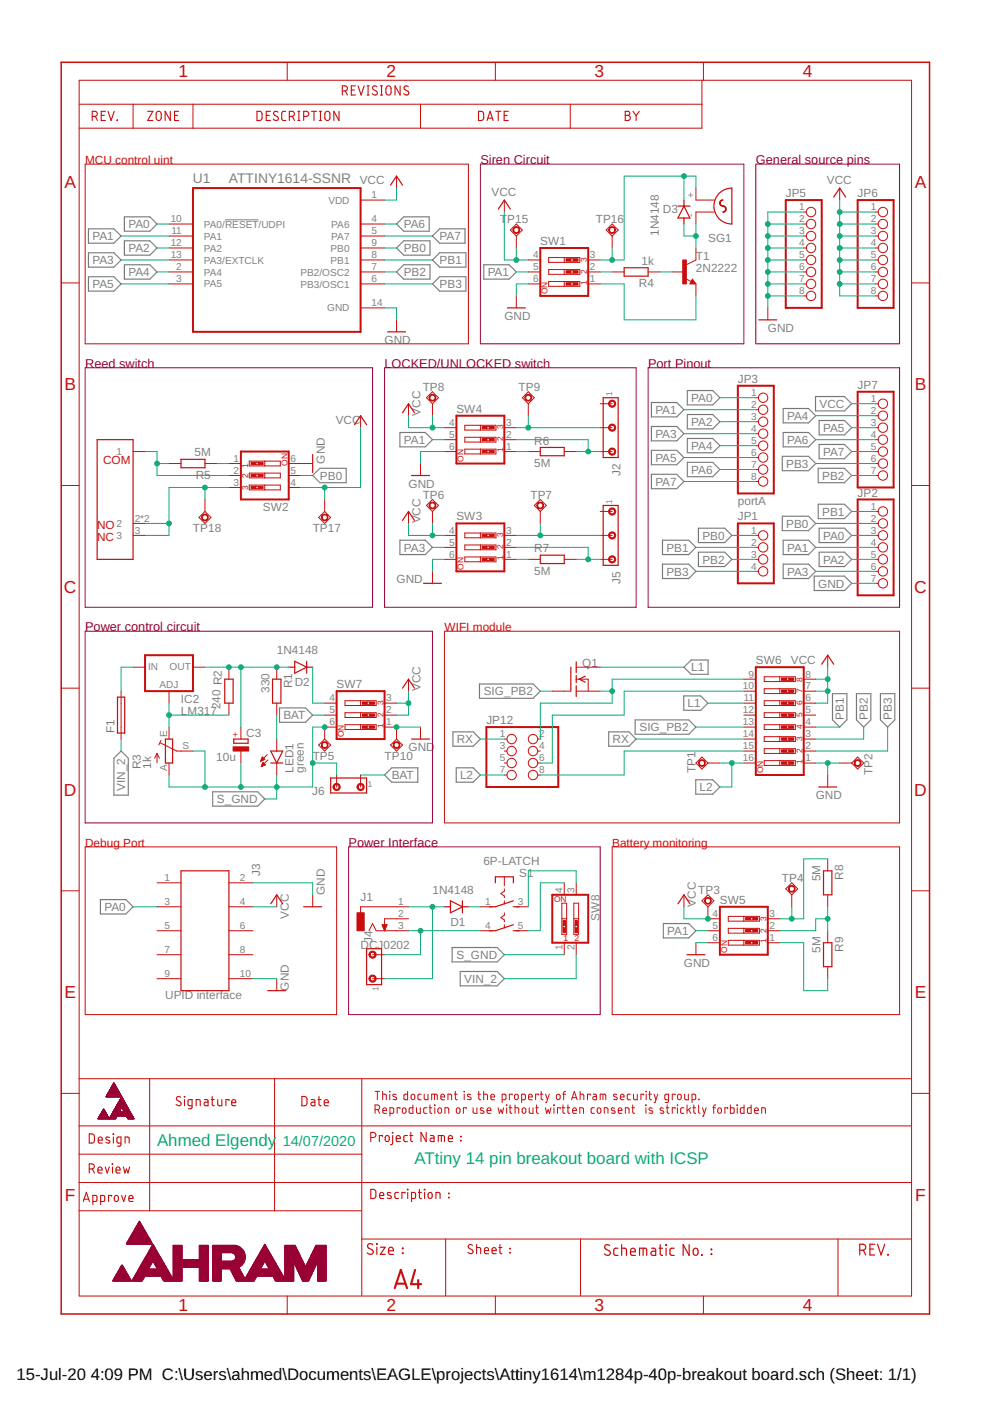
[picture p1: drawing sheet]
<svg xmlns="http://www.w3.org/2000/svg" width="210mm" height="297mm" viewBox="0 0 210 297" stroke-linecap="round" stroke-linejoin="round" font-family="sans-serif">
<defs><g id="words">
<g font-size="3.7" fill="#c90d0c">
<text x="37.8" y="16.4">1</text>
<text x="82" y="16.4">2</text>
<text x="126.1" y="16.4">3</text>
<text x="170.2" y="16.4">4</text>
<text x="13.7" y="39.8">A</text>
<text x="193.9" y="39.8">A</text>
<text x="13.7" y="82.8">B</text>
<text x="193.9" y="82.8">B</text>
<text x="13.5" y="125.7">C</text>
<text x="193.8" y="125.7">C</text>
<text x="13.5" y="168.7">D</text>
<text x="193.8" y="168.7">D</text>
<text x="13.7" y="211.6">E</text>
<text x="193.9" y="211.6">E</text>
<text x="13.8" y="254.6">F</text>
<text x="194.1" y="254.6">F</text>
<text x="37.8" y="278">1</text>
<text x="82" y="278">2</text>
<text x="126.1" y="278">3</text>
<text x="170.2" y="278">4</text>
</g>
<g font-size="3.6" fill="#0dab76">
<text x="33.3" y="243">Ahmed Elgendy</text>
<text x="87.9" y="246.9">ATtiny 14 pin breakout board with ICSP</text>
</g>
<g font-size="3.5">
<text x="3.5" y="292.5">15-Jul-20</text>
<text x="19.2" y="292.5">4:09 PM C:\Users\ahmed\Documents\EAGLE\projects\Attiny1614\m1284p-40p-breakout board.sch (Sheet: 1/1)</text>
</g>
<text font-size="3.1" fill="#0dab76" x="60" y="243">14/07/2020</text>
<g font-size="2.9" fill="#808080">
<text x="40.9" y="38.9">U1</text>
<text x="48.5" y="38.8">ATTINY1614-SSNR</text>
</g>
<g font-size="2.7" fill="#903">
<text x="101.9" y="34.8">Siren Circuit</text>
<text x="160.3" y="34.8">General source pins</text>
<text x="18.1" y="78">Reed switch</text>
<text x="81.5" y="78">LOCKED/UNLOCKED switch</text>
<text x="137.4" y="78">Port Pinout</text>
<text x="18.1" y="133.8">Power control circuit</text>
<text x="73.9" y="179.6">Power Interface</text>
</g>
<g font-size="2.5" fill="#c90d0c">
<text x="18.1" y="34.8">MCU control uint</text>
<text x="21.9" y="98.3">COM</text>
<text x="20.6" y="112.3">NO</text>
<text x="20.6" y="114.8">NC</text>
<text x="94.2" y="133.8">WIFI module</text>
<text x="18.1" y="179.6">Debug Port</text>
<text x="129.8" y="179.6">Battery monitoring</text>
</g>
<g font-size="2.5" fill="#808080">
<text x="76.3" y="39.1">VCC</text>
<text x="104.2" y="41.7">VCC</text>
<text x="166.6" y="41.8">JP5</text>
<text x="175.3" y="39.1">VCC</text>
<text x="181.8" y="41.8">JP6</text>
<text x="106" y="47.4">T</text>
<text x="107.5" y="47.4">P15</text>
<text x="126.3" y="47.4">TP16</text>
<text x="140.6" y="45.2">D3</text>
<text x="19.6" y="50.9">PA1</text>
<text x="27.2" y="48.4">PA0</text>
<text x="27.2" y="53.5">PA2</text>
<text x="85.6" y="48.4">PA6</text>
<text x="85.6" y="53.5">PB0</text>
<text x="93.2" y="50.9">PA7</text>
<text x="114.5" y="51.9">SW1</text>
<text x="139.7" y="50" transform="rotate(-90 139.7 50)">1N4148</text>
<text x="150.2" y="51.3">SG1</text>
<text x="19.6" y="56">PA3</text>
<text x="27.2" y="58.5">PA4</text>
<text x="85.6" y="58.5">PB2</text>
<text x="93.2" y="56">PB1</text>
<text x="103.4" y="58.5">PA1</text>
<text x="136" y="56.1">1k</text>
<text x="147.6" y="57.7">2N2222</text>
<text x="147.6" y="55.1">T1</text>
<text x="19.6" y="61.1">PA5</text>
<text x="93.2" y="61.1">PB3</text>
<text x="135.5" y="60.9">R4</text>
<text x="106.9" y="67.8">GND</text>
<text x="162.8" y="70.4">GND</text>
<text x="81.5" y="72.9">GND</text>
<text x="89.6" y="82.9">TP8</text>
<text x="109.9" y="82.9">TP9</text>
<text x="156.4" y="81.1">JP3</text>
<text x="181.8" y="82.4">JP7</text>
<text x="71.2" y="89.9">VCC</text>
<text x="89.2" y="88.1" transform="rotate(-90 89.2 88.1)">VCC</text>
<text x="96.8" y="87.5">SW4</text>
<text x="138.9" y="87.7">PA1</text>
<text x="146.6" y="85.2">PA0</text>
<text x="166.9" y="89">PA4</text>
<text x="173.8" y="86.5">VCC</text>
<text x="85.6" y="94.1">PA1</text>
<text x="113.3" y="94.2">R6</text>
<text x="138.9" y="92.8">PA3</text>
<text x="146.6" y="90.3">PA2</text>
<text x="146.6" y="95.4">PA4</text>
<text x="166.9" y="94.1">PA6</text>
<text x="174.5" y="91.6">PA5</text>
<text x="41.2" y="96.8">5M</text>
<text x="41.5" y="101.6">R5</text>
<text x="67.8" y="101.7">PB0</text>
<text x="68.8" y="98.3" transform="rotate(-90 68.8 98.3)">GND</text>
<text x="113.3" y="99">5M</text>
<text x="131.6" y="100.9" transform="rotate(-90 131.6 100.9)">J2</text>
<text x="138.9" y="97.9">PA5</text>
<text x="146.6" y="100.4">PA6</text>
<text x="166.7" y="99.2">PB3</text>
<text x="174.3" y="101.7">PB2</text>
<text x="174.5" y="96.6">PA7</text>
<text x="86.6" y="103.4">GND</text>
<text x="89.6" y="105.8">TP6</text>
<text x="112.5" y="105.8">TP7</text>
<text x="138.9" y="103">PA7</text>
<text x="156.4" y="107.2">portA</text>
<text x="181.8" y="105.3">JP2</text>
<text x="40.9" y="112.9">TP18</text>
<text x="55.7" y="108.3">SW2</text>
<text x="66.3" y="112.9">TP17</text>
<text x="89.2" y="111" transform="rotate(-90 89.2 111)">VCC</text>
<text x="96.8" y="110.3">SW3</text>
<text x="156.4" y="110.3">JP1</text>
<text x="166.7" y="111.9">PB0</text>
<text x="174.3" y="109.3">PB1</text>
<text x="85.6" y="117">PA3</text>
<text x="113.3" y="117.1">R7</text>
<text x="141.3" y="117">PB1</text>
<text x="148.9" y="114.4">PB0</text>
<text x="148.9" y="119.5">PB2</text>
<text x="166.9" y="117">PA1</text>
<text x="174.5" y="114.4">PA0</text>
<text x="174.5" y="119.5">PA2</text>
<text x="84.1" y="123.7">GND</text>
<text x="113.3" y="121.9">5M</text>
<text x="131.6" y="123.8" transform="rotate(-90 131.6 123.8)">J5</text>
<text x="141.3" y="122">PB3</text>
<text x="166.9" y="122">PA3</text>
<text x="173.5" y="124.6">GND</text>
<text x="58.7" y="138.7">1N4148</text>
<text x="123.4" y="141.5">Q1</text>
<text x="146.5" y="142.3">L1</text>
<text x="160.3" y="140.8">SW6</text>
<text x="167.7" y="140.7">VCC</text>
<text x="38.4" y="149.1">IC2</text>
<text x="57.2" y="146.9" transform="rotate(-90 57.2 146.9)">330</text>
<text x="62" y="145.9" transform="rotate(-90 62 145.9)">R1</text>
<text x="62.5" y="145.5">D2</text>
<text x="71.4" y="145.9">SW7</text>
<text x="89.2" y="146.5" transform="rotate(-90 89.2 146.5)">VCC</text>
<text x="102.6" y="147.4">SIG_PB2</text>
<text x="145.8" y="150">L1</text>
<text x="24.3" y="155.4" transform="rotate(-90 24.3 155.4)">F1</text>
<text x="38.4" y="151.6">LM317</text>
<text x="46.7" y="150.3" transform="rotate(-90 46.7 150.3)">240 R2</text>
<text x="60.1" y="152.5">BAT</text>
<text x="103.1" y="153.5">JP12</text>
<text x="135.6" y="155">SIG_PB2</text>
<text x="178.9" y="152.6" transform="rotate(-90 178.9 152.6)">PB1</text>
<text x="184" y="152.6" transform="rotate(-90 184 152.6)">PB2</text>
<text x="189.1" y="152.6" transform="rotate(-90 189.1 152.6)">PB3</text>
<text x="45.9" y="161.3">10u</text>
<text x="52.2" y="156.2">C3</text>
<text x="66.3" y="161.1">TP5</text>
<text x="81.5" y="161.1">TP10</text>
<text x="86.6" y="159.2">GND</text>
<text x="96.9" y="157.6">RX</text>
<text x="129.9" y="157.6">RX</text>
<text x="26.6" y="167.7" transform="rotate(-90 26.6 167.7)">VIN_2</text>
<text x="29.9" y="163" transform="rotate(-90 29.9 163)">R3</text>
<text x="32" y="163" transform="rotate(-90 32 163)">1k</text>
<text x="62.2" y="163.8" transform="rotate(-90 62.2 163.8)">LED1</text>
<text x="64.4" y="163.8" transform="rotate(-90 64.4 163.8)">green</text>
<text x="83.1" y="165.2">BAT</text>
<text x="97.5" y="165.2">L2</text>
<text x="147.4" y="163.9" transform="rotate(-90 147.4 163.9)">TP1</text>
<text x="148.3" y="167.7">L2</text>
<text x="185" y="164.3" transform="rotate(-90 185 164.3)">TP2</text>
<text x="46" y="170.3">S_GND</text>
<text x="66.2" y="168.6">J6</text>
<text x="173" y="169.4">GND</text>
<text x="55.1" y="185.8" transform="rotate(-90 55.1 185.8)">J3</text>
<text x="102.5" y="183.4">6P-LATCH</text>
<text x="110.1" y="185.9">S1</text>
<text x="68.8" y="189.7" transform="rotate(-90 68.8 189.7)">GND</text>
<text x="76.5" y="191">J1</text>
<text x="91.7" y="189.5">1N4148</text>
<text x="148" y="189.6">TP3</text>
<text x="152.6" y="191.6">SW5</text>
<text x="165.8" y="187">TP4</text>
<text x="174" y="186.8" transform="rotate(-90 174 186.8)">5M</text>
<text x="178.8" y="186.6" transform="rotate(-90 178.8 186.6)">R8</text>
<text x="22.1" y="193.1">PA0</text>
<text x="61.2" y="194.8" transform="rotate(-90 61.2 194.8)">VCC</text>
<text x="95.5" y="196.3">D1</text>
<text x="127.1" y="195.2" transform="rotate(-90 127.1 195.2)">SW8</text>
<text x="147.6" y="192.3" transform="rotate(-90 147.6 192.3)">VCC</text>
<text x="76.5" y="201.1">DCJ0202</text>
<text x="79" y="199.9" transform="rotate(-90 79 199.9)">J4</text>
<text x="96.8" y="203.3">S_GND</text>
<text x="141.5" y="198.2">PA1</text>
<text x="174" y="202.1" transform="rotate(-90 174 202.1)">5M</text>
<text x="178.8" y="201.8" transform="rotate(-90 178.8 201.8)">R9</text>
<text x="98.4" y="208.4">VIN_2</text>
<text x="145" y="204.9">GND</text>
<text x="35" y="211.8">UPID interface</text>
<text x="61.2" y="210" transform="rotate(-90 61.2 210)">GND</text>
</g>
<g font-size="2.1" fill="#808080">
<text x="36.2" y="47.1">10</text>
<text x="69.6" y="43.2">VDD</text>
<text x="78.8" y="42.1">1</text>
<text x="78.8" y="47.1">4</text>
<text x="147.2" y="46" transform="rotate(-90 147.2 46)">-</text>
<text x="147.2" y="42.1" transform="rotate(-90 147.2 42.1)">+</text>
<text x="169.4" y="44.6">1</text>
<text x="169.4" y="47.1">2</text>
<text x="184.7" y="44.6">1</text>
<text x="184.7" y="47.1">2</text>
<text x="36.2" y="52.2">12</text>
<text x="36.3" y="49.7">11</text>
<text x="43.2" y="48.3">PA0/RESET/UDPI</text>
<text x="43.2" y="50.8">PA1</text>
<text x="43.2" y="53.3">PA2</text>
<text x="70.1" y="53.3">PB0</text>
<text x="70.2" y="48.3">PA6</text>
<text x="70.2" y="50.8">PA7</text>
<text x="78.8" y="49.7">5</text>
<text x="78.8" y="52.2">9</text>
<text x="169.4" y="49.7">3</text>
<text x="169.4" y="52.2">4</text>
<text x="184.7" y="49.7">3</text>
<text x="184.7" y="52.2">4</text>
<text x="36.2" y="54.8">13</text>
<text x="37.4" y="57.3">2</text>
<text x="37.4" y="59.8">3</text>
<text x="43.2" y="55.9">PA3/EXTCLK</text>
<text x="43.2" y="58.4">PA4</text>
<text x="63.7" y="58.4">PB2/OSC2</text>
<text x="70.1" y="55.9">PB1</text>
<text x="78.8" y="54.8">8</text>
<text x="78.8" y="57.3">7</text>
<text x="78.8" y="59.8">6</text>
<text x="113" y="54.8">4</text>
<text x="113" y="57.3">5</text>
<text x="113" y="59.8">6</text>
<text x="125.1" y="59.8">1</text>
<text x="125.1" y="57.3">2</text>
<text x="125.1" y="54.8">3</text>
<text x="169.4" y="54.8">5</text>
<text x="169.4" y="57.3">6</text>
<text x="169.4" y="59.8">7</text>
<text x="184.7" y="54.8">5</text>
<text x="184.7" y="57.3">6</text>
<text x="184.7" y="59.8">7</text>
<text x="43.2" y="61">PA5</text>
<text x="63.7" y="61">PB3/OSC1</text>
<text x="78.8" y="64.9">14</text>
<text x="169.4" y="62.4">8</text>
<text x="184.7" y="62.4">8</text>
<text x="69.4" y="66">GND</text>
<text x="159.3" y="84">1</text>
<text x="159.3" y="86.5">2</text>
<text x="159.3" y="89">3</text>
<text x="184.7" y="85.2">1</text>
<text x="184.7" y="87.8">2</text>
<text x="95.2" y="90.3">4</text>
<text x="95.2" y="92.9">5</text>
<text x="95.2" y="95.4">6</text>
<text x="107.3" y="95.4">1</text>
<text x="107.3" y="92.9">2</text>
<text x="107.3" y="90.3">3</text>
<text x="159.3" y="91.6">4</text>
<text x="159.3" y="94.1">5</text>
<text x="184.7" y="90.3">3</text>
<text x="184.7" y="92.9">4</text>
<text x="184.7" y="95.4">5</text>
<text x="24.7" y="96.5">1</text>
<text x="49.5" y="97.9">1</text>
<text x="49.5" y="100.5">2</text>
<text x="61.6" y="100.5">5</text>
<text x="61.6" y="97.9">6</text>
<text x="159.3" y="96.7">6</text>
<text x="159.3" y="99.2">7</text>
<text x="159.3" y="101.7">8</text>
<text x="184.7" y="97.9">6</text>
<text x="184.7" y="100.5">7</text>
<text x="49.5" y="103">3</text>
<text x="61.6" y="103">4</text>
<text x="24.7" y="111.7">2</text>
<text x="28.6" y="110.6">2*2</text>
<text x="28.6" y="113.2">3</text>
<text x="95.2" y="113.2">4</text>
<text x="107.3" y="113.2">3</text>
<text x="159.3" y="113.2">1</text>
<text x="184.7" y="108.1">1</text>
<text x="184.7" y="110.6">2</text>
<text x="184.7" y="113.2">3</text>
<text x="24.7" y="114.3">3</text>
<text x="95.2" y="115.7">5</text>
<text x="95.2" y="118.2">6</text>
<text x="107.3" y="118.2">1</text>
<text x="107.3" y="115.7">2</text>
<text x="159.3" y="115.7">2</text>
<text x="159.3" y="118.2">3</text>
<text x="184.7" y="115.7">4</text>
<text x="184.7" y="118.2">5</text>
<text x="159.3" y="120.8">4</text>
<text x="184.7" y="120.8">6</text>
<text x="184.7" y="123.3">7</text>
<text x="31.4" y="142.1">IN</text>
<text x="36" y="142.1">OUT</text>
<text x="158.7" y="143.6">9</text>
<text x="170.8" y="143.6">8</text>
<text x="33.8" y="145.8">ADJ</text>
<text x="69.8" y="148.7">4</text>
<text x="81.9" y="148.7">3</text>
<text x="157.5" y="146.2">10</text>
<text x="157.7" y="148.7">11</text>
<text x="170.8" y="148.7">6</text>
<text x="170.8" y="146.2">7</text>
<text x="69.8" y="151.3">5</text>
<text x="69.8" y="153.8">6</text>
<text x="81.9" y="153.8">1</text>
<text x="81.9" y="151.3">2</text>
<text x="157.5" y="151.3">12</text>
<text x="157.5" y="153.8">13</text>
<text x="170.8" y="153.8">4</text>
<text x="170.8" y="151.3">5</text>
<text x="35.5" y="156.3" transform="rotate(-90 35.5 156.3)">E</text>
<text x="38.7" y="158.9">S</text>
<text x="105.9" y="156.3">1</text>
<text x="105.9" y="158.9">3</text>
<text x="105.9" y="161.4">5</text>
<text x="114.3" y="156.3">2</text>
<text x="114.3" y="158.9">4</text>
<text x="114.3" y="161.4">6</text>
<text x="157.5" y="156.3">14</text>
<text x="157.5" y="158.9">15</text>
<text x="157.5" y="161.4">16</text>
<text x="170.8" y="161.4">1</text>
<text x="170.8" y="158.9">2</text>
<text x="170.8" y="156.3">3</text>
<text x="35.5" y="163.5" transform="rotate(-90 35.5 163.5)">A</text>
<text x="105.9" y="164">7</text>
<text x="114.3" y="164">8</text>
<text x="34.8" y="186.8">1</text>
<text x="34.8" y="191.9">3</text>
<text x="50.9" y="186.8">2</text>
<text x="50.9" y="191.9">4</text>
<text x="84.4" y="191.9">1</text>
<text x="102.9" y="191.9">1</text>
<text x="109.8" y="191.9">3</text>
<text x="119.3" y="189.4" transform="rotate(-90 119.3 189.4)">4</text>
<text x="121.8" y="189.4" transform="rotate(-90 121.8 189.4)">3</text>
<text x="34.8" y="197">5</text>
<text x="50.9" y="197">6</text>
<text x="84.4" y="194.4">2</text>
<text x="84.4" y="197">3</text>
<text x="102.9" y="197">4</text>
<text x="109.8" y="197">5</text>
<text x="151.1" y="194.4">4</text>
<text x="151.1" y="197">5</text>
<text x="163.2" y="197">2</text>
<text x="163.2" y="194.4">3</text>
<text x="34.8" y="202.1">7</text>
<text x="50.9" y="202.1">8</text>
<text x="119.3" y="201.4" transform="rotate(-90 119.3 201.4)">1</text>
<text x="121.8" y="201.4" transform="rotate(-90 121.8 201.4)">2</text>
<text x="151.1" y="199.5">6</text>
<text x="163.2" y="199.5">1</text>
<text x="34.8" y="207.1">9</text>
<text x="50.9" y="207.1">10</text>
</g>
<g font-size="1.8" fill="#c90d0c">
<text x="124.5" y="58" transform="rotate(-90 124.5 58)">2</text>
<text x="124.5" y="55.5" transform="rotate(-90 124.5 55.5)">3</text>
<text x="116.1" y="62.4" transform="rotate(-90 116.1 62.4)">ON</text>
<text x="124.5" y="60.3" transform="rotate(-90 124.5 60.3)">1</text>
<text x="106.7" y="95.9" transform="rotate(-90 106.7 95.9)">1</text>
<text x="106.7" y="93.6" transform="rotate(-90 106.7 93.6)">2</text>
<text x="106.7" y="91" transform="rotate(-90 106.7 91)">3</text>
<text x="52.6" y="101.4" transform="rotate(-90 52.6 101.4)">2</text>
<text x="52.6" y="99.2" transform="rotate(-90 52.6 99.2)">1</text>
<text x="61" y="98.8" transform="rotate(-90 61 98.8)">ON</text>
<text x="98.3" y="97.9" transform="rotate(-90 98.3 97.9)">ON</text>
<text x="52.6" y="104" transform="rotate(-90 52.6 104)">3</text>
<text x="106.7" y="113.9" transform="rotate(-90 106.7 113.9)">3</text>
<text x="106.7" y="118.7" transform="rotate(-90 106.7 118.7)">1</text>
<text x="106.7" y="116.4" transform="rotate(-90 106.7 116.4)">2</text>
<text x="98.3" y="120.8" transform="rotate(-90 98.3 120.8)">ON</text>
<text x="81.3" y="149.5" transform="rotate(-90 81.3 149.5)">3</text>
<text x="170.2" y="149.5" transform="rotate(-90 170.2 149.5)">6</text>
<text x="170.2" y="146.9" transform="rotate(-90 170.2 146.9)">7</text>
<text x="170.2" y="144.5" transform="rotate(-90 170.2 144.5)">8</text>
<text x="81.3" y="154.3" transform="rotate(-90 81.3 154.3)">1</text>
<text x="81.3" y="152" transform="rotate(-90 81.3 152)">2</text>
<text x="170.2" y="154.7" transform="rotate(-90 170.2 154.7)">4</text>
<text x="170.2" y="152" transform="rotate(-90 170.2 152)">5</text>
<text x="50.5" y="156.3" transform="rotate(-90 50.5 156.3)">+</text>
<text x="72.9" y="156.3" transform="rotate(-90 72.9 156.3)">ON</text>
<text x="170.2" y="159.7" transform="rotate(-90 170.2 159.7)">2</text>
<text x="170.2" y="157.2" transform="rotate(-90 170.2 157.2)">3</text>
<text x="161.8" y="163.9" transform="rotate(-90 161.8 163.9)">ON</text>
<text x="170.2" y="162" transform="rotate(-90 170.2 162)">1</text>
<text x="117.5" y="191.2">ON</text>
<text x="162.5" y="197.7" transform="rotate(-90 162.5 197.7)">2</text>
<text x="162.5" y="195.2" transform="rotate(-90 162.5 195.2)">3</text>
<text x="119.5" y="199.6">1</text>
<text x="121.8" y="199.6">2</text>
<text x="154.2" y="202" transform="rotate(-90 154.2 202)">ON</text>
<text x="162.5" y="200" transform="rotate(-90 162.5 200)">1</text>
</g>
<g font-size="1.8" fill="#808080">
<text x="129.8" y="84" transform="rotate(-90 129.8 84)">1</text>
<text x="129.8" y="106.9" transform="rotate(-90 129.8 106.9)">1</text>
<text x="78" y="166.9">1</text>
<text x="80.3" y="210" transform="rotate(-90 80.3 210)">1</text>
</g>
</g></defs>
<path d="M47.7 46.6h7.1" fill="none" stroke="#808080" stroke-width=".21"/>
<g fill="none" stroke="#808080" stroke-width=".25">
<path d="M18.8 53.6h5.4l1.5 1.5-1.5 1.5h-5.4zM18.8 48.5h5.4l1.5 1.5-1.5 1.6h-5.4zM18.8 58.7h5.4l1.5 1.5-1.5 1.5h-5.4zM26.4 46h5.4l1.5 1.5-1.5 1.5h-5.4zM26.4 51.1h5.4l1.5 1.5-1.5 1.5h-5.4zM26.4 56.1h5.4l1.5 1.6-1.5 1.5h-5.4zM84.1 57.7l1.5-1.6h5.6v3.1h-5.6zM84.1 52.6l1.5-1.5h5.6v3h-5.6zM85.6 46h5.4v3h-5.4l-1.5-1.5zM91.7 50l1.5-1.5h5.4v3.1h-5.4zM91.7 55.1l1.5-1.5h5.6v3h-5.6zM102.6 56.1h5.3l1.6 1.6-1.6 1.5h-5.3z"/>
<path d="M91.7 60.2l1.5-1.5h5.6v3h-5.6zM84.8 91.7h5.4l1.5 1.5-1.5 1.5h-5.4zM138.1 90.4h5.4l1.5 1.5-1.5 1.6h-5.4zM138.1 85.3h5.4l1.5 1.6-1.5 1.5h-5.4zM138.1 95.5h5.4l1.5 1.5-1.5 1.5h-5.4zM145.7 82.8h5.4l1.5 1.5-1.5 1.6h-5.4zM145.7 87.9h5.4l1.5 1.5-1.5 1.5h-5.4zM145.7 93h5.4l1.5 1.5-1.5 1.5h-5.4zM145.7 98h5.4l1.5 1.5-1.5 1.6h-5.4zM165.9 96.8h5.5l1.6 1.5-1.6 1.5h-5.5zM166.1 86.6h5.3l1.6 1.5-1.6 1.6h-5.3zM166.1 91.7h5.3l1.6 1.5-1.6 1.5h-5.3z"/>
<path d="M172.9 84.1h6.1l1.6 1.5-1.6 1.5h-6.1zM173.5 99.3h5.5l1.6 1.5-1.6 1.5h-5.5zM173.7 89.2h5.3l1.6 1.5-1.6 1.5h-5.3zM173.7 94.2h5.3l1.6 1.5-1.6 1.6h-5.3zM66.3 100.8l1.5-1.5h5.6v3h-5.6zM84.8 114.5h5.4l1.5 1.6-1.5 1.5h-5.4zM138.1 100.6h5.4l1.5 1.5-1.5 1.5h-5.4zM140.5 114.5h5.5l1.6 1.6-1.6 1.5h-5.5zM140.5 119.6h5.5l1.6 1.5-1.6 1.6h-5.5zM148.1 112h5.5l1.6 1.5-1.6 1.5h-5.5zM148.1 117.1h5.5l1.6 1.5-1.6 1.5h-5.5zM165.9 109.5h5.5l1.6 1.5-1.6 1.5h-5.5z"/>
<path d="M166.1 119.6h5.3l1.6 1.5-1.6 1.6h-5.3zM166.1 114.5h5.3l1.6 1.6-1.6 1.5h-5.3zM173.5 106.9h5.5l1.6 1.5-1.6 1.6h-5.5zM173.7 112h5.3l1.6 1.5-1.6 1.5h-5.3zM173.7 117.1h5.3l1.6 1.5-1.6 1.5h-5.3zM172.6 122.2h6.4l1.6 1.5-1.6 1.5h-6.4zM59.3 150.1h5.5l1.5 1.5-1.5 1.5h-5.5zM96 155.2h4.3l1.6 1.5-1.6 1.5h-4.3zM101.7 145h11.3l1.6 1.5-1.6 1.6h-11.3zM129.1 155.2h4.2l1.6 1.5-1.6 1.5h-4.2zM134.7 152.6h11.3l1.6 1.6-1.6 1.5h-11.3zM145 147.6h3.6l1.5 1.5-1.5 1.5h-3.6z"/>
<path d="M145 141.5l1.5-1.6h3.6v3.1h-3.6zM176.5 147.1h3.1v5.5l-1.6 1.6-1.5-1.6zM181.6 147.1h3v5.5l-1.5 1.6-1.5-1.6zM186.7 147.1h3v5.5l-1.5 1.6-1.5-1.6zM24.2 160.8l1.5-1.6 1.5 1.6v7.8h-3zM45.1 167.9h9.5l1.5 1.5-1.5 1.5h-9.5zM81.5 164.3l1.6-1.5h5.5v3h-5.5zM96.7 162.8h3.6l1.6 1.5-1.6 1.5h-3.6zM147.5 165.3h3.6l1.5 1.6-1.5 1.5h-3.6zM21.3 190.7h5.4l1.5 1.6-1.5 1.5h-5.4zM140.7 195.8h5.3l1.6 1.5-1.6 1.6h-5.3zM95.9 200.9h9.5l1.5 1.5-1.5 1.5h-9.5z"/>
<path d="M97.6 206h7.8l1.5 1.5-1.5 1.5h-7.8z"/>
</g>
<g fill="none" stroke="#c90d0c" stroke-width=".21">
<path d="M16.8 17h176.5v257.8h-176.5zM60.9 13.2v3.8M105 13.2v3.8M148.8 17v10.2h-132M149.1 13.2v3.8M16.8 22.1h132M18.1 34.8h81.2v38.1h-81.2zM28.2 22.1v5.1M40.9 22.1v5.1M84.1 37.3v2.6M89.2 22.1v5.1M120.9 22.1v5.1"/>
<path d="M147.6 39.9v2.5h3.9M178 39.9v2.5M13 60h3.8M35.8 47.5h5.1M35.8 50h5.1M35.8 52.6h5.1M35.8 55.1h5.1M35.8 57.7h5.1M76.5 47.5h5M76.5 50h5M76.5 52.6h5M76.5 55.1h5"/>
<path d="M76.5 57.7h5M76.5 42.4h5M106.9 42.4v2.6M108.2 48.8l1.3-1.3 1.2 1.3-1.2 1.2zM109.5 50v2.6M112 55.1h2.6M112 57.7h2.6M116.3 54.6h6.6v1h-6.6zM116.3 57.1h6.6v1.1h-6.6zM116.3 59.7h6.6v1h-6.6zM119.6 54.6v1M119.6 57.1v1.1"/>
<path d="M119.6 59.7v1M121 54.9h.5M121 55.4h.5M121 57.4h.5M121 57.9h.5M121 59.9h.5M124.7 55.1h2.6M124.7 57.7h2.6M128.5 48.8l1.3-1.3 1.3 1.3-1.3 1.2zM129.8 50v2.6M129.8 57.7h2.5M137.4 57.7h2.6"/>
<path d="M142.5 57.7h2.5M145.3 59.1l1.3 .6M146.8 59.2l.8 1h-1.3zM147.6 52.6v2.5l-2.1 1M151.5 45h-3.9v2.5M170.4 45h.6M170.4 47.5h.6M170.4 50h.6M170.4 52.6h.6M170.4 55.1h.6M170.4 57.7h.6M185.7 45h.5"/>
<path d="M185.7 47.5h.5M185.7 50h.5M185.7 52.6h.5M185.7 55.1h.5M185.7 57.7h.5M193.3 60h3.8M35.8 60.2h5.1M76.5 60.2h5M76.5 65.3h5M84.1 67.8v2.6M109.5 62.7v2.6M112 60.2h2.6"/>
<path d="M121 60.5h.5M124.7 60.2h2.6M147.6 60.2v2.5M162.8 65.3v2.5M170.4 60.2h.6M170.4 62.7h.6M185.7 60.2h.5M185.7 62.7h.5M28.2 95.7h2.6M35.8 98.3h2.6M43.5 98.3h2.5M48.5 98.3h2.6"/>
<path d="M52.9 97.8h6.5v1h-6.5zM54.3 98.5h.5M54.3 98h.5M56.1 97.8v1M61.2 98.3h5.1M76.5 88.1v2.6M86.6 85.6v2.5M89.2 98.3v2.5M90.4 84.3l1.3-1.2 1.3 1.2-1.3 1.3zM91.7 85.6v2.5M94.2 90.7h2.6M94.2 93.2h2.6"/>
<path d="M94.2 95.7h2.6M98.6 90.2h6.6v1h-6.6zM98.6 92.7h6.6v1h-6.6zM98.6 95.2h6.6v1h-6.6zM101.9 90.2v1M101.9 92.7v1M101.9 95.2v1M103.3 90.4h.5M103.3 90.9h.5M103.3 93h.5M103.3 93.5h.5M103.3 95.5h.5"/>
<path d="M103.3 96h.5M106.9 90.7h2.6M106.9 93.2h2.6M106.9 95.7h2.6M110.7 84.3l1.3-1.2 1.3 1.2-1.3 1.3zM112 95.7h2.6M112 85.6v2.5M119.6 95.7h2.6M127.3 85.6h2.5M127.3 90.7h2.5M127.3 95.7h2.5M160.3 84.3h.5"/>
<path d="M160.3 86.9h.5M160.3 89.4h.5M160.3 91.9h.5M160.3 94.5h.5M160.3 97h.5M160.3 99.5h.5M185.7 85.6h.5M185.7 88.1h.5M185.7 90.7h.5M185.7 93.2h.5M185.7 95.7h.5M185.7 98.3h.5"/>
<path d="M13 102.9h3.8M28.2 113.5h2.6M28.2 111h2.6M43.5 108.4l1.2 1.3-1.2 1.3-1.3-1.3zM43.5 105.9v2.5M48.5 100.8h2.6M48.5 103.4h2.6M52.9 102.8h6.5v1.1h-6.5zM52.9 100.3h6.5v1h-6.5zM54.3 103.6h.5M54.3 103.1h.5M54.3 101.1h.5"/>
<path d="M54.3 100.6h.5M56.1 100.3v1M56.1 102.8v1.1M61.2 100.8h2.6M61.2 103.4h2.6M67.6 109.7l1.2-1.3 1.3 1.3-1.3 1.3zM68.8 105.9v2.5M86.6 108.4v2.6M90.4 107.2l1.3-1.3 1.3 1.3-1.3 1.2zM91.7 108.4v2.6M94.2 113.5h2.6M94.2 116.1h2.6"/>
<path d="M94.2 118.6h2.6M98.6 113h6.6v1h-6.6zM98.6 115.5h6.6v1.1h-6.6zM98.6 118.1h6.6v1h-6.6zM101.9 113v1M101.9 115.5v1.1M101.9 118.1v1M103.3 113.3h.5M103.3 113.8h.5M103.3 115.8h.5M103.3 116.3h.5M103.3 118.3h.5"/>
<path d="M103.3 118.9h.5M106.9 113.5h2.6M106.9 116.1h2.6M106.9 118.6h2.6M112 118.6h2.6M113.3 107.2l1.3-1.3 1.2 1.3-1.2 1.2zM114.6 108.4v2.6M119.6 118.6h2.6M127.3 113.5h2.5M127.3 118.6h2.5M127.3 108.4h2.5M160.3 102.1h.5"/>
<path d="M160.3 113.5h.5M160.3 116.1h.5M160.3 118.6h.5M185.7 100.8h.5M185.7 113.5h.5M185.7 116.1h.5M185.7 118.6h.5M185.7 108.4h.5M185.7 111h.5M193.3 102.9h3.8M91.7 121.1v2.6M94.2 133.8h96.5v40.7h-96.5z"/>
<path d="M160.3 121.1h.5M175.5 138.9v2.6M185.7 121.1h.5M185.7 123.7h.5M13 145.9h3.8M25.7 146.5v10.2M28.2 141.5h2.6M33.3 159.7v2.1M33.3 159.7l-.5 1.1M33.3 159.7l.5 1.1M34 157.5l3.5 1.7h3.4M34.1 157l-.4 .9"/>
<path d="M35.8 146.5v2.6M35.8 154.2v2.5M40.9 141.5h2.6M48.5 141.5v2.5M48.5 149.1v2.5M51.1 154.2v2.5M51.1 159.2v2.6M56.6 160l-1.3 1.4M58.7 141.5v2.5M58.7 149.1v2.5M58.7 156.7v2.5M68.8 149.1h2.6"/>
<path d="M68.8 151.6h2.6M68.8 156.7l1.3 1.3-1.3 1.2-1.2-1.2zM71.4 154.2h-2.6v2.5M73.2 148.6h6.6v1h-6.6zM73.2 151.1h6.6v1h-6.6zM73.2 153.6h6.6v1.1h-6.6zM76.5 148.6v1M76.5 151.1v1M76.5 153.6v1.1M77.9 148.8h.5M77.9 149.3h.5M77.9 151.4h.5"/>
<path d="M77.9 151.9h.5M77.9 153.9h.5M77.9 154.4h.5M81.5 154.2h2.6v2.5M81.5 149.1h2.6M81.5 151.6h2.6M84.1 156.7l1.2 1.3-1.2 1.2-1.3-1.2zM86.6 144v2.5M89.2 154.2v2.5M106.9 159.2h.6M106.9 156.7h.6M114 159.2h.6"/>
<path d="M114 156.7h.6M117.1 146.5h3.8M122.2 141.5h5.1M122.2 146.5h5.1M122.2 144h2.5v2.5M157.7 159.2h2.6M157.7 146.5h2.6M157.7 144h2.6M157.7 156.7h2.6M157.7 149.1h2.6M157.7 151.6h2.6M157.7 154.2h2.6"/>
<path d="M162 143.5h6.6v1h-6.6zM162 146h6.6v1h-6.6zM162 148.6h6.6v1h-6.6zM162 151.1h6.6v1h-6.6zM162 153.6h6.6v1.1h-6.6zM162 156.2h6.6v1h-6.6zM162 158.7h6.6v1h-6.6zM165.3 143.5v1M165.3 146v1M165.3 148.6v1M165.3 151.1v1M165.3 153.6v1.1"/>
<path d="M165.3 156.2v1M165.3 158.7v1M166.7 143.7h.5M166.7 144.3h.5M166.7 146.3h.5M166.7 146.8h.5M166.7 148.8h.5M166.7 149.3h.5M166.7 151.4h.5M166.7 151.9h.5M166.7 153.9h.5M166.7 154.4h.5"/>
<path d="M166.7 156.4h.5M166.7 157h.5M166.7 159h.5M166.7 159.5h.5M170.4 159.2h2.6M170.4 146.5h2.6M170.4 144h2.6M170.4 156.7h2.6M170.4 149.1h2.6M170.4 151.6h2.6M170.4 154.2h2.6M193.3 145.9h3.8"/>
<path d="M18.1 179.6h53.3v35.5h-53.3zM35.8 161.8v2.5M55.3 161.4h.1M55.3 161.2h.3M55.4 161.1h.5M55.4 161h.7M55.4 162.4h.2M55.5 160.9h.5M55.5 162.3h.4M55.5 162.2h.7M55.5 160.7h.4M55.6 160.6h.2"/>
<path d="M55.6 162.1h.6M55.6 160.5l.5 .5-.8 .4zM55.6 161.9h.5M55.7 161.8h.2M55.7 161.7h.1M55.8 161.6l.5 .6-.9 .3zM56.8 161.1l-1.4 1.4M58.7 161.8v2.5M71.4 164.3v2.6M76.5 164.3v2.6M106.9 161.8h.6M106.9 164.3h.6"/>
<path d="M114 161.8h.6M114 164.3h.6M129.8 179.6h60.9v35.5h-60.9zM147.6 161.8l1.2-1.3 1.3 1.3-1.3 1.2zM150.1 161.8h2.5M157.7 161.8h2.6M162 161.3h6.6v1h-6.6zM165.3 161.3v1M166.7 161.5h.5M166.7 162h.5M170.4 161.8h2.6M175.5 164.3v2.6"/>
<path d="M178 161.8h2.6M181.8 160.5l1.3 1.3-1.3 1.2-1.2-1.2zM13 188.9h3.8M33.3 192.3h5.1M33.3 197.3h5.1M33.3 187.2h5.1M48.5 192.3h5.1M48.5 197.3h5.1M48.5 187.2h5.1M58.7 189.7v2.6M66.3 189.7v2.6M78.2 197.3l.8-1.5 .8 1.5h6.8"/>
<path d="M81 196.1h1l-.5 1.2zM81.1 196.2h.9M81.1 196.3h.8M81.2 196.4h.7M81.2 196.6h.7M81.3 196.7h.5M81.3 196.8h.4M81.4 196.9h.3M81.4 197.1h.2M81.5 197.2h.1M81.5 197.3h.1M86.6 192.3h-10.1v1.2"/>
<path d="M86.6 194.8h-5.1v2.5M101.9 192.3h2.5M101.9 197.3h2.5M106.9 185.9v1.9M106.9 188.4v.6l-.7 .5 .7 .5v.4M106.9 191v.6M106.9 193.5v.5l-.7 .5 .7 .6v.3M106.9 196.1v.6M109.5 192.3h2.5M109.5 197.3h2.5M119.1 194.8h1M119.1 191.5h1v6.6h-1z"/>
<path d="M119.4 196.2v.5M119.6 187.2v2.5M119.6 199.9v2.5M119.9 196.2v.5M121.7 194.8h1M121.7 191.5h1v6.6h-1zM121.9 196.2v.5M122.2 187.2v2.5M122.2 199.9v2.5M122.4 196.2v.5M145 189.7v2.6M147.6 199.9v2.5"/>
<path d="M148.8 191l1.3-1.3 1.3 1.3-1.3 1.3zM150.1 192.3v2.5h2.5M150.1 197.3h2.5M150.1 199.9h2.5M154.4 196.8h6.6v1h-6.6zM154.4 194.3h6.6v1h-6.6zM154.4 199.4h6.6v1h-6.6zM157.7 194.3v1M157.7 196.8v1M157.7 199.4v1M159.1 197.1h.5M159.1 194.5h.5"/>
<path d="M159.1 195.1h.5M159.1 197.6h.5M159.1 199.6h.5M162.8 194.8h2.5M162.8 197.3h2.5M162.8 199.9h2.5M166.6 188.4l1.3-1.2 1.2 1.2-1.2 1.3zM167.9 189.7v2.6M175.5 182.1v2.5M175.5 189.7v2.6M175.5 197.3v2.6M193.3 188.9h3.8"/>
<path d="M33.3 202.4h5.1M33.3 207.5h5.1M48.5 202.4h5.1M48.5 207.5h5.1M58.7 207.5v2.5M79 202.4h2.5M79 207.5h2.5M159.1 200.1h.5M175.5 205v2.5M13 231.8h3.8M16.7 238.7h176.5M16.7 228.7h176.5"/>
<path d="M31.7 228.7v28M58.2 228.7v28M76.7 228.7v46M79.5 235.3h.5a.5 .5 0 0 0 .5-.5 .5 .5 0 0 0-.5-.5h-.5v1.8M79.5 231.4h1M80 231.4v1.8M80.1 235.3l.4 .8M81.1 232l.8 .1v1.1M81.1 231.4v1.8M81.2 235.5h.8a.41 .41 0 0 0-.3-.6 .41 .41 0 0 0-.5 .4l.1 .7 .7 .1M82.6 231.4l.1 .1zM82.6 232v1.2"/>
<path d="M82.7 236.1l.6-.1 .2-.1v-.7l-.2-.3h-.6v1.7M84 232.1l-.6-.1-.1 .3 .7 .4 .1 .4h-.8M84.8 235.1v-.2h-.6v1.2M85.4 235l.3-.1 .3 .1 .1 .7a.39 .39 0 0 1-.4 .4 .39 .39 0 0 1-.4-.4zM86.4 231.4v1.8h-.6l-.2-.3 .1-.7 .1-.2h.6M87.3 232.1h.5l.1 .7a.39 .39 0 0 1-.3 .4 .39 .39 0 0 1-.4-.4zM87.5 234.3v1.8l-.6-.1-.1-.1v-.8l.1-.2h.6M88.3 234.9v.9l.3 .3h.5v-1.2M89.3 232h-.5l-.2 .3 .1 .8 .6 .1M89.9 232l.1 1 .2 .2h.5v-1.2M90.5 234.9h-.5l-.2 .3 .1 .8 .6 .1M91 234.9h.6"/>
<path d="M91.2 234.3v1.6l.4 .2M91.5 233.2v-1.2l1.1 .1 .1 1.1M92.1 232v1.2M92.1 234.3l.1 .1zM92.2 234.9v1.2M93 235l.2-.1 .3 .1 .1 .7a.39 .39 0 0 1-.4 .4 .39 .39 0 0 1-.4-.4zM93.5 232.6h.8a.41 .41 0 0 0-.3-.6 .41 .41 0 0 0-.5 .4l.1 .7 .7 .1M94.3 236.1v-1.2l.8 .1v1.1M95 233.2v-1.2l.7 .1 .1 1.1M96.4 232h.5M96.5 231.4l.1 1.6 .3 .2M96.9 235l.2-.1 .3 .1 .1 .7a.39 .39 0 0 1-.4 .4 .39 .39 0 0 1-.3-.4z"/>
<path d="M98.4 231.4l.1 .1zM98.4 232v1.2M98.8 235.1v-.2h-.5v1.2M99.8 232.1l-.4-.1-.3 .2v.2l.7 .3v.4h-.7M100.3 234.9v.9l.3 .3h.5v-1.2M101.3 232h.6M101.5 231.4v1.6l.4 .2M102.5 235l-.4-.1-.3 .2 .1 .2 .7 .3v.4h-.8M102.6 232l.7 .1 .1 1.1M102.6 231.4v1.8M103.3 235.5h.8a.42 .42 0 0 0-.3-.6 .42 .42 0 0 0-.5 .4l.1 .7 .7 .1M104.1 232.6h.8a.41 .41 0 0 0-.3-.6 .41 .41 0 0 0-.5 .4l.1 .7 .7 .1"/>
<path d="M105.6 234.9l.3 1.2 .3-.8 .3 .8 .3-1.2M106.5 233.2h.6l.2-.2v-.7l-.2-.3h-.6v1.8M107.4 234.3l.1 .1zM107.4 234.9v1.2M107.9 234.9h.6M108.1 234.3l.1 1.6 .3 .2M108.6 232.2v-.2h-.6v1.2M109.2 232.1h.6l.1 .7a.39 .39 0 0 1-.4 .4 .39 .39 0 0 1-.4-.4zM109.2 234.9l.7 .1 .1 1.1M109.2 234.3v1.8M110.6 233.2h.6l.2-.2v-.7l-.1-.3h-.7v1.8M110.8 235l.3-.1 .3 .1 .1 .7a.39 .39 0 0 1-.4 .4 .39 .39 0 0 1-.4-.4z"/>
<path d="M112.1 232.6h.7a.41 .41 0 0 0-.2-.6 .41 .41 0 0 0-.5 .4v.7l.7 .1M112.2 234.9v1l.3 .2h.5v-1.2M113.6 234.9h.6M113.8 234.3v1.6l.4 .2M114.2 232.2v-.2h-.6v1.2M114.5 232h.6M114.7 231.4l.1 1.6 .3 .2M115.6 234.9l.3 1.2 .3-.8 .3 .8 .3-1.2M115.7 232l.4 1.2M116.5 232l-.6 1.8h-.2M117.4 234.3l.1 .1zM117.5 234.9v1.2"/>
<path d="M118.1 232.1h.5l.2 .7a.4 .4 0 0 1-.4 .4 .4 .4 0 0 1-.4-.4zM118.8 235.1v-.2h-.6v1.2M119.2 234.9h.6M119.3 232h.6M119.4 234.3v1.6l.4 .2M119.9 231.4h-.2l-.2 .3v1.5M120.2 234.9h.6M120.4 234.3v1.6l.4 .2M121.2 233.2l.6-1.8 .6 1.8M121.3 232.7h.9M121.4 235.5h.8a.42 .42 0 0 0-.3-.6 .42 .42 0 0 0-.5 .4l.1 .7 .7 .1M122.9 236.1v-1.2l.8 .1v1.1"/>
<path d="M123 232l.7 .1 .1 1.1M123 231.4v1.8M125.2 232.2v-.2h-.6v1.2M125.8 232h.5l.1 .3v.9l-.5-.1-.2-.2v-.3l.7-.1M126 234.9h-.5l-.2 .3 .1 .8 .6 .1M126.7 235l.3-.1 .3 .1 .1 .7a.39 .39 0 0 1-.4 .4 .39 .39 0 0 1-.4-.4zM127.3 233.2v-1.2l1.1 .1v1.1M127.8 232v1.2M128.1 236.1v-1.2l.8 .1v1.1M130.3 235l-.5-.1-.2 .3 .8 .4v.4h-.8M130.8 232.1l-.6-.1-.1 .3 .7 .4v.4h-.7M131.1 235.5h.8a.41 .41 0 0 0-.3-.6 .41 .41 0 0 0-.5 .4l.1 .7 .7 .1"/>
<path d="M131.5 232.6h.8a.41 .41 0 0 0-.3-.6 .41 .41 0 0 0-.5 .4l.1 .7 .7 .1M132.6 236.1v-1.2l.7 .1 .1 1.1M133.7 232h-.5l-.2 .3 .1 .8 .6 .1M134 234.9h.6M134.2 234.3v1.6l.4 .2M134.3 232v1l.3 .2h.5v-1.2M136.5 232.2v-.2h-.6v1.2M136.9 234.3l.1 .1zM136.9 231.4l.2 .1zM136.9 234.9v1.2M137 232v1.2M137.5 232h.6"/>
<path d="M137.7 231.4l.1 1.6 .3 .2M138.3 235l-.6-.1-.1 .3 .7 .4 .1 .4h-.8M138.7 232l.4 1.2M139.5 232l-.6 1.8h-.2M140.7 235l-.6-.1-.1 .3 .7 .4v.4h-.7M141.3 234.9h.6M141.5 234.3v1.6l.4 .2M141.8 233.2h-.7l-.1-.2-.1-.7 .2-.3h.7v1.5l-.2 .2-.5 .1M143.1 232.2v-.2h-.6v1.2M143.1 235.1v-.2h-.6v1.2M143.6 234.3l.1 .1zM143.6 234.9v1.2"/>
<path d="M143.8 232.1h.5l.1 .7a.4 .4 0 0 1-.4 .4 .4 .4 0 0 1-.4-.4zM145 234.9h-.5l-.2 .3 .1 .8 .6 .1M145.2 232v1l.3 .2h.4v-1.2M145.7 234.3v1.8M146 235.2l.5 .9M146.5 234.9l-.8 .6M146.7 233.2h.6l.2-.2v-.7l-.1-.3h-.7v1.8M146.9 234.9h.6M147.1 234.3v1.6l.4 .2M148.1 234.3v1.6l.3 .2M148.1 233.1l.1 .1zM148.9 234.9l.4 1.2"/>
<path d="M149.7 234.9l-.6 1.7h-.2M151.1 234.9h.6M151.7 234.3l-.4 .2v1.6M152.3 235l.3-.1 .2 .1 .2 .7a.4 .4 0 0 1-.4 .4 .4 .4 0 0 1-.4-.4zM154.3 235.1v-.2h-.6v1.2M154.9 234.3v1.8l.6-.1 .2-.2-.1-.7-.1-.2h-.6M156.3 234.3l.1 .1zM156.3 234.9v1.2M157.8 234.3v1.8l-.6-.1-.2-.1v-.8l.2-.2h.6M159.3 234.3v1.8l-.6-.1-.2-.1v-.8l.2-.2h.6M160 235.5h.8a.41 .41 0 0 0-.3-.6 .41 .41 0 0 0-.5 .4l.1 .7 .7 .1M161.5 236.1v-1.2l.7 .1 .1 1.1"/>
<path d="M193.3 231.8h3.8M16.7 250.7h176.5M16.7 256.7h60M16.7 244.7h60M60.9 274.8v3.8M76.7 262.7h116.5M94.5 262.7v12M105 274.8v3.8M123.1 262.7v12M149.1 274.8v3.8M177.7 262.7v12"/>
<circle cx="172" cy="52.6" r=".99"/>
<circle cx="172" cy="50" r=".99"/>
<circle cx="172" cy="57.7" r=".99"/>
<circle cx="172" cy="47.5" r=".99"/>
<circle cx="172" cy="55.1" r=".99"/>
<circle cx="172" cy="45" r=".99"/>
<circle cx="187.2" cy="55.1" r=".99"/>
<circle cx="187.2" cy="45" r=".99"/>
<circle cx="187.2" cy="50" r=".99"/>
<circle cx="187.2" cy="52.6" r=".99"/>
<circle cx="187.2" cy="57.7" r=".99"/>
<circle cx="187.2" cy="47.5" r=".99"/>
<circle cx="172" cy="62.7" r=".99"/>
<circle cx="172" cy="60.2" r=".99"/>
<circle cx="187.2" cy="60.2" r=".99"/>
<circle cx="187.2" cy="62.7" r=".99"/>
<circle cx="161.8" cy="97" r=".99"/>
<circle cx="161.8" cy="99.5" r=".99"/>
<circle cx="161.8" cy="89.4" r=".99"/>
<circle cx="161.8" cy="94.5" r=".99"/>
<circle cx="161.8" cy="91.9" r=".99"/>
<circle cx="161.8" cy="86.9" r=".99"/>
<circle cx="161.8" cy="84.3" r=".99"/>
<circle cx="187.2" cy="93.2" r=".99"/>
<circle cx="187.2" cy="88.1" r=".99"/>
<circle cx="187.2" cy="95.7" r=".99"/>
<circle cx="187.2" cy="98.3" r=".99"/>
<circle cx="187.2" cy="90.7" r=".99"/>
<circle cx="187.2" cy="85.6" r=".99"/>
<circle cx="161.8" cy="113.5" r=".99"/>
<circle cx="161.8" cy="116.1" r=".99"/>
<circle cx="161.8" cy="102.1" r=".99"/>
<circle cx="161.8" cy="118.6" r=".99"/>
<circle cx="187.2" cy="100.8" r=".99"/>
<circle cx="187.2" cy="108.4" r=".99"/>
<circle cx="187.2" cy="111" r=".99"/>
<circle cx="187.2" cy="113.5" r=".99"/>
<circle cx="187.2" cy="116.1" r=".99"/>
<circle cx="187.2" cy="118.6" r=".99"/>
<circle cx="161.8" cy="121.1" r=".99"/>
<circle cx="187.2" cy="123.7" r=".99"/>
<circle cx="187.2" cy="121.1" r=".99"/>
<circle cx="108.5" cy="156.7" r=".99"/>
<circle cx="108.5" cy="159.2" r=".99"/>
<circle cx="113" cy="156.7" r=".99"/>
<circle cx="113" cy="159.2" r=".99"/>
<circle cx="108.5" cy="164.3" r=".99"/>
<circle cx="108.5" cy="161.8" r=".99"/>
<circle cx="113" cy="161.8" r=".99"/>
<circle cx="113" cy="164.3" r=".99"/>
</g>
<path d="M13 13.2h184.1v265.4h-184.1z" fill="none" stroke="#c90d0c" stroke-width=".32"/>
<g fill="none" stroke="#c90d0c" stroke-width=".23">
<path d="M72.6 19.3h.5a.54 .54 0 0 0 .6-.6 .54 .54 0 0 0-.6-.5h-.5v2M73.2 19.3l.5 .9M74.5 19.1h.6M75.4 18.2h-.9v2h.9M75.9 18.2l.7 2 .6-2M77.8 18.2h.5M78 18.2v2M79.9 18.4a.48 .48 0 0 0-.7-.1 .48 .48 0 0 0 0 .7l.6 .3a.46 .46 0 0 1 .2 .7 .46 .46 0 0 1-.7 .1l-.4-.2M80.7 18.2h.4M80.9 18.2v2M82 18.4l.3-.2 .5 .2 .1 1.2a.54 .54 0 0 1-.5 .6 .54 .54 0 0 1-.6-.6zM84.8 18.2v2l-1-2v2"/>
<path d="M86.6 18.4a.48 .48 0 0 0-.8-.1 .48 .48 0 0 0 .1 .7l.6 .3a.49 .49 0 0 1 0 .8 .49 .49 0 0 1-.7-.1l-.2-.1M19.6 24.7h.5a.54 .54 0 0 0 .5-.6 .54 .54 0 0 0-.5-.5h-.5v1.9M20.2 24.7l.5 .8M21.5 24.5h.6M22.4 23.6h-.9v1.9h.9M22.9 23.6l.7 1.9 .6-1.9M24.8 25.4l.1 .1zM31.3 23.6h1.1l-1.1 1.9h1.1M33.2 23.8l.3-.2 .6 .2 .1 1.2a.54 .54 0 0 1-.6 .6 .54 .54 0 0 1-.5-.6zM36.1 23.6v1.9l-1.1-1.9v1.9M37 24.5h.7M37.9 23.6h-.9v1.9h.9"/>
<path d="M54.5 23.6h.7l.3 .4v1.2l-.3 .3h-.7zM56.5 24.5h.6M57.3 23.6h-.8v1.9h.8M58.9 23.8a.49 .49 0 0 0-.7-.1 .49 .49 0 0 0 0 .7l.6 .3a.49 .49 0 0 1 .1 .8 .49 .49 0 0 1-.8-.1l-.2-.1M60.6 23.6h-.6l-.3 .4 .1 1.3 .2 .2h.6M61.3 24.7h.6a.54 .54 0 0 0 .5-.6 .54 .54 0 0 0-.5-.5h-.6v1.9M62 24.7l.4 .8M63.1 23.6h.5M63.1 25.5h.5M63.4 23.6v1.9M64.4 24.7h.5a.54 .54 0 0 0 .6-.6 .54 .54 0 0 0-.6-.5h-.5v1.9M66 23.6h1.1"/>
<path d="M66.6 23.6v1.9M67.7 23.6h.5M67.7 25.5h.5M67.9 23.6v1.9M69 23.8l.3-.2 .5 .2 .2 1.2a.54 .54 0 0 1-.6 .6 .54 .54 0 0 1-.5-.6zM71.9 23.6v1.9l-1.1-1.9v1.9M77.8 20.2h.5M80.7 20.2h.4M101.5 23.6h.7l.3 .4 .1 1-.4 .5h-.7zM103.3 25.5l.6-1.9 .7 1.9M103.4 25.1h1M105.1 23.6h1.1"/>
<path d="M105.6 23.6v1.9M106.9 24.5h.6M107.8 23.6h-.9v1.9h.9M132.6 23.6h.5a.43 .43 0 0 1 .4 .4 .43 .43 0 0 1-.4 .5 .54 .54 0 0 1 .6 .5 .54 .54 0 0 1-.6 .5h-.5zM132.6 24.5h.5M134.2 23.6l.7 .9M134.9 24.5v1M135.5 23.6l-.6 .9M38.3 232.6a.49 .49 0 0 0-.7 0 .49 .49 0 0 0 0 .7l.6 .3a.49 .49 0 0 1 .1 .8 .49 .49 0 0 1-.8-.1l-.2-.1M39.1 232.5l.1 .1zM39.1 233.1v1.3M40.7 234.4h-.5l-.3-.2v-.8l.1-.2 .7-.1v1.7l-.2 .3h-.5"/>
<path d="M41.6 234.4v-1.3l.6 .1 .2 .1 .1 1.1M43.3 233.1l.6 .1 .2 .1v1.1h-.5a.38 .38 0 0 1-.4-.3 .38 .38 0 0 1 .4-.4h.5M44.8 233.1h.6M45 232.5v1.7l.4 .2M46.2 233.1v1.1l.3 .2h.5v-1.3M48.6 233.3v-.2h-.7v1.3M49.1 233.8h.9a.45 .45 0 0 0-.3-.6 .45 .45 0 0 0-.6 .4l.1 .7 .8 .1M64 232.5h.7l.4 .4v1.2l-.2 .2-.9 .1zM66 233.1l.6 .1 .1 .1 .1 1.1h-.5a.38 .38 0 0 1-.4-.3 .38 .38 0 0 1 .4-.4h.5M67.4 233.1h.7M67.6 232.5v1.6l.1 .2 .4 .1M68.7 233.8h.9a.45 .45 0 0 0-.3-.6 .45 .45 0 0 0-.6 .4l.1 .7 .8 .1"/>
<path d="M17.7 254.7l.6-1.9 .7 1.9M17.8 254.3h1M18.9 240.4h.7l.4 .4v1l-.4 .5-.7 .1zM18.9 247.8h.6a.54 .54 0 0 0 .5-.5 .54 .54 0 0 0-.5-.5h-.6v1.9M19.6 247.8l.4 .9M19.7 254.7h.6l.2-.1v-1l-.2-.1-.6-.1v2M20.8 248.1h.8a.46 .46 0 0 0-.3-.7 .46 .46 0 0 0-.5 .4v.8l.8 .1M20.8 241.7h.9a.46 .46 0 0 0-.3-.6 .46 .46 0 0 0-.6 .4l.1 .8 .8 .1M21.3 254.7h.7l.2-.1v-.8l-.2-.3-.7-.1v2M22.3 247.4l.4 1.3 .5-1.3M23.2 241.2l-.6-.1-.2 .3 .8 .5 .1 .4h-.9M23.7 253.7v-.3h-.7v1.3"/>
<path d="M23.8 246.8l.1 .1zM23.9 247.4v1.3M24 240.4l.1 .1zM24 241.1v1.3M24.4 253.6l.3-.2 .3 .2 .1 .7a.43 .43 0 0 1-.4 .4 .43 .43 0 0 1-.5-.4zM24.6 248.1h.9a.46 .46 0 0 0-.3-.7 .46 .46 0 0 0-.6 .4l.1 .8 .8 .1M25.7 242.4l-.7-.1-.2-.1v-.8l.2-.3h.7v1.6l-.3 .3h-.5M25.8 253.4l.4 1.3 .4-1.3M26.2 247.4l.3 1.3 .3-.9 .3 .9 .4-1.3M26.5 242.4v-1.3h.7l.2 .2v1.1M27.3 254.1h.9a.46 .46 0 0 0-.3-.6 .46 .46 0 0 0-.6 .4l.1 .8h.8M78.6 252.2h.7l.4 .3v1.2l-.4 .4h-.7z"/>
<path d="M78.6 241.2h.5a.54 .54 0 0 0 .6-.6 .54 .54 0 0 0-.6-.5h-.5v1.9M80.5 253.5h.9a.46 .46 0 0 0-.3-.7 .46 .46 0 0 0-.6 .4l.1 .8 .8 .1M81.1 241v-.3h-.7v1.3M81.8 240.9l.3-.2 .3 .2 .1 .7a.43 .43 0 0 1-.4 .4 .43 .43 0 0 1-.4-.4zM82.9 252.9l-.6-.1-.2 .4 .8 .4v.4h-.8M83.2 240.1l.1 .1zM83.2 240.7v1.7l-.1 .2-.3 .1M84 241.4h.9a.46 .46 0 0 0-.3-.6 .46 .46 0 0 0-.6 .4l.1 .8h.8M84.5 252.8h-.6l-.2 .3v.8l.2 .2h.6M85.9 253v-.2h-.7v1.3M86.4 240.7l-.6 .1-.2 .3 .1 .9h.7M86.4 252.2l.1 .1z"/>
<path d="M86.4 252.8v1.3M86.9 240.7h.6M87.1 240.1v1.8l.4 .1M87.2 254.1h.7l.2-.2v-.9l-.2-.2h-.7v2M88.7 252.8h.6M88.9 252.2v1.7l.4 .2M90 252.2l.1 .1zM90 252.8v1.3M90.4 240.1v1.9l-1.1-1.9v1.9M90.9 252.9l.3-.1 .3 .1 .1 .8a.43 .43 0 0 1-.4 .4 .43 .43 0 0 1-.4-.4zM91.3 240.7l.5 .1 .2 .1v1.1h-.5a.37 .37 0 0 1-.3-.3 .37 .37 0 0 1 .3-.4h.5M92.4 254.1v-1.3h.7l.2 .2v1.1"/>
<path d="M92.9 242v-1.3l1.2 .1 .1 1.2M93.6 240.7v1.3M95.1 241.4h.8a.46 .46 0 0 0-.3-.6 .46 .46 0 0 0-.5 .4l.1 .8h.7M95.1 253l.1 .1zM95.1 253.9l.1 .1zM97.7 240.9l.1 .1zM97.7 241.8l.1 .1zM100.2 264a.48 .48 0 0 0-.7-.1 .48 .48 0 0 0 0 .8l.6 .3a.49 .49 0 0 1 0 .7 .49 .49 0 0 1-.7 0l-.2-.2M101 264.5l.8 .1 .1 1.2M101 263.9v1.9M102.7 265.2h.9a.45 .45 0 0 0-.3-.7 .45 .45 0 0 0-.6 .4l.1 .8 .8 .1M104.3 265.2h.9a.45 .45 0 0 0-.3-.7 .45 .45 0 0 0-.6 .4l.1 .8 .8 .1"/>
<path d="M105.8 264.5h.6M106 263.9v1.7l.4 .2M108.1 264.7l.1 .1zM108.1 265.5l.1 .1z"/>
</g>
<g fill="none" stroke="#c90d0c" stroke-width=".25">
<path d="M82.8 39.2l1.3-1.9 1.2 1.9M105.7 44.3l1.2-1.9 1.3 1.9M132.3 56.8h5.1v1.7h-5.1zM143.7 43.7h2.6M145 43.7l1.3 2.5h-2.6zM145 42.4v1.3M145 46.2v1.3M146.8 59.7l.1 .2h-.4l.3-.5 .5 .7h-.8M152.3 41.2l.8-.7a3.6 3.6 0 0 1 2.1-.6v7.6a3.8 3.8 0 0 1-3.5-2.2 3.8 3.8 0 0 1 .6-4.1zM176.8 41.8l1.2-1.9 1.3 1.9M82.2 70.4h3.8M107.6 65.3h3.8"/>
<path d="M160.9 67.8h3.8M20.6 93.2h7.6v25.4h-7.6zM38.4 97.4h5.1v1.8h-5.1zM66.3 96.4v3.8M75.2 90l1.3-1.9 1.2 1.9M85.3 87.5l1.3-1.9 1.3 1.9M114.6 94.9h5v1.7h-5zM127.9 84.3h3.2v12.7h-3.2zM85.3 110.3l1.3-1.9 1.3 1.9M87.2 100.8h3.9M114.6 117.7h5v1.8h-5zM127.9 107.2h3.2v12.7h-3.2z"/>
<path d="M89.8 123.7h3.8M24.9 147.8h1.5v7.6h-1.5zM35.1 156.7h1.5v5.1h-1.5zM47.6 144h1.8v5.1h-1.8zM49.6 156.7h3v.9h-3zM57.4 159.2h2.5l-1.2 2.6zM57.8 144h1.8v5.1h-1.8zM61.2 141.5h1.3M62.5 140.2l2.5 1.3-2.5 1.2zM65 140.2v2.5M65 141.5h1.3M85.3 145.9l1.3-1.9 1.3 1.9"/>
<path d="M87.2 156.7h3.9M121 141.5v5M122.2 140.3v2.3M122.2 143.2v1.6M122.2 145.4v2.3M124.1 143.4l-1.3 .6 1.3 .6M174.2 140.8l1.3-1.9 1.3 1.9M57.4 161.8h2.5M70.1 165h7.6v3.1h-7.6zM173.6 166.9h3.8M38.4 184.6h10.1v25.4h-10.1zM57.4 191.6l1.3-1.9 1.2 1.9"/>
<path d="M64.4 192.3h3.8M94.2 192.3h1.3M95.5 191l2.5 1.3-2.5 1.2zM98 191v2.5M98 192.3h1.3M105 187.2v-1.3h3.8v1.3M108.8 191l-3.8 1.3h-1.2M108.8 192.3h1.3M108.8 196.1l-3.8 1.2h-1.2M108.8 197.3h1.3M143.7 191.6l1.3-1.9 1.3 1.9M174.6 184.6h1.8v5.1h-1.8z"/>
<path d="M174.6 199.9h1.8v5.1h-1.8zM56.8 210h3.8M77.7 201.1h3.2v7.7h-3.2zM145.6 202.4h3.9M79 263.9a.57 .57 0 0 0-.8-.1 .57 .57 0 0 0 0 .8l.7 .4a.57 .57 0 0 1 0 .9 .57 .57 0 0 1-.8-.1l-.2-.2M79.8 263.7l.2 .1zM79.9 264.4v1.6M80.6 264.4h1.1l-1.1 1.6h1.1M82.4 265.2h1a.53 .53 0 0 0-.4-.8 .53 .53 0 0 0-.6 .5l.1 .9 .9 .2M85.3 264.6l.1 .2zM85.3 265.6l.1 .2zM129.3 264.1a.57 .57 0 0 0-.9-.1 .57 .57 0 0 0 .1 .8l.7 .4a.53 .53 0 0 1 .1 .7 .53 .53 0 0 1-.7 .2l-.5-.2"/>
<path d="M131 264.6l-.6 .1-.3 .3 .1 .9 .3 .3h.5M131.8 264.6l.8 .1 .2 .2v1.3M131.8 263.9v2.3M133.7 265.4h1a.53 .53 0 0 0-.3-.7 .53 .53 0 0 0-.7 .5l.1 .8 .9 .2M135.6 266.2v-1.6l1.4 .2 .1 1.4M136.4 264.6v1.6M138.1 264.6l.7 .1 .2 .3v1.2h-.5a.44 .44 0 0 1-.5-.5 .44 .44 0 0 1 .5-.4h.5M139.7 264.6h.8M140 263.9v2l.5 .3M141.2 263.9l.1 .1zM141.2 264.6v1.6M142.9 264.6l-.6 .1-.3 .3 .1 .9 .3 .3h.5"/>
<path d="M146.1 263.9v2.3l-1.3-2.3v2.3M147.1 264.8l.5-.2a.88 .88 0 0 1 .1 1.5h-.3l-.4-.3zM148.7 266l.2 .2zM150.8 264.8l.1 .2zM150.8 265.9l.1 .1zM182.3 265.1h.6a.63 .63 0 0 0 .7-.7 .63 .63 0 0 0-.7-.6h-.6v2.3M183 265.1l.6 1M184.4 264.8h.8M185.5 263.8h-1.1v2.3h1.1M186.1 263.8l.7 2.3 .8-2.3M188.2 266l.1 .1z"/>
</g>
<path d="M83.7 273.1l1.3-3.9 1.3 3.9M84 272.2h2M88 269.2l-.9 3.1h2.2M88.7 271.4v1.7" fill="none" stroke="#c90d0c" stroke-width=".44"/>
<g fill="none" stroke="#c90d0c" stroke-width=".42">
<path d="M40.9 39.9h35.6v30.5h-35.6zM114.6 52.6h10.1v10.1h-10.1zM166.6 42.4h7.6v22.9h-7.6zM181.8 42.4h7.7v22.9h-7.7zM51.1 95.7h10.1v10.2h-10.1zM96.8 88.1h10.1v10.2h-10.1zM156.4 81.8h7.7v22.8h-7.7zM181.8 83.1h7.7v20.3h-7.7zM96.8 111h10.1v10.1h-10.1zM156.4 111h7.7v12.7h-7.7zM181.8 105.9h7.7v20.3h-7.7zM30.8 138.9h10.1v7.6h-10.1z"/>
<path d="M71.4 146.5h10.1v10.2h-10.1zM103.1 154.2h15.3v12.7h-15.3zM160.3 141.5h10.1v22.8h-10.1zM117.1 189.7h7.6v10.2h-7.6zM152.6 192.3h10.2v10.1h-10.2z"/>
</g>
<g fill="#c90d0c" stroke="#c90d0c" stroke-width=".21">
<path d="M75.7 193.5h1.5v3.8h-1.5z"/>
<path d="M49.4 158.3h3.3v.9h-3.3z"/>
<path d="M144.8 55.1h.7v5.1h-.7z"/>
<path d="M120 54.9h1v.5h-1z"/>
<path d="M121.5 54.9h1.1v.5h-1.1z"/>
<path d="M120 57.4h1v.5h-1z"/>
<path d="M121.5 57.4h1.1v.5h-1.1z"/>
<path d="M120 59.9h1v.6h-1z"/>
<path d="M121.5 59.9h1.1v.6h-1.1z"/>
<path d="M54.8 103.1h1v.5h-1z"/>
<path d="M53.2 103.1h1.1v.5h-1.1z"/>
<path d="M54.8 100.6h1v.5h-1z"/>
<path d="M53.2 100.6h1.1v.5h-1.1z"/>
<path d="M54.8 98h1v.5h-1z"/>
<path d="M53.2 98h1.1v.5h-1.1z"/>
<path d="M102.2 113.3h1.1v.5h-1.1z"/>
<path d="M103.8 113.3h1v.5h-1z"/>
<path d="M102.2 115.8h1.1v.5h-1.1z"/>
<path d="M103.8 115.8h1v.5h-1z"/>
<path d="M102.2 118.3h1.1v.6h-1.1z"/>
<path d="M103.8 118.3h1v.6h-1z"/>
<path d="M102.2 90.4h1.1v.5h-1.1z"/>
<path d="M103.8 90.4h1v.5h-1z"/>
<path d="M102.2 93h1.1v.5h-1.1z"/>
<path d="M103.8 93h1v.5h-1z"/>
<path d="M102.2 95.5h1.1v.5h-1.1z"/>
<path d="M103.8 95.5h1v.5h-1z"/>
<path d="M158.1 194.5h1v.6h-1z"/>
<path d="M159.6 194.5h1v.6h-1z"/>
<path d="M158.1 197.1h1v.5h-1z"/>
<path d="M159.6 197.1h1v.5h-1z"/>
<path d="M158.1 199.6h1v.5h-1z"/>
<path d="M159.6 199.6h1v.5h-1z"/>
<path d="M165.7 143.7h1v.6h-1z"/>
<path d="M167.2 143.7h1.1v.6h-1.1z"/>
<path d="M165.7 146.3h1v.5h-1z"/>
<path d="M167.2 146.3h1.1v.5h-1.1z"/>
<path d="M165.7 148.8h1v.5h-1z"/>
<path d="M167.2 148.8h1.1v.5h-1.1z"/>
<path d="M165.7 151.4h1v.5h-1z"/>
<path d="M167.2 151.4h1.1v.5h-1.1z"/>
<path d="M165.7 153.9h1v.5h-1z"/>
<path d="M167.2 153.9h1.1v.5h-1.1z"/>
<path d="M165.7 156.4h1v.6h-1z"/>
<path d="M167.2 156.4h1.1v.6h-1.1z"/>
<path d="M165.7 159h1v.5h-1z"/>
<path d="M167.2 159h1.1v.5h-1.1z"/>
<path d="M165.7 161.5h1v.5h-1z"/>
<path d="M167.2 161.5h1.1v.5h-1.1z"/>
<path d="M76.8 148.8h1.1v.5h-1.1z"/>
<path d="M78.4 148.8h1v.5h-1z"/>
<path d="M76.8 151.4h1.1v.5h-1.1z"/>
<path d="M78.4 151.4h1v.5h-1z"/>
<path d="M76.8 153.9h1.1v.5h-1.1z"/>
<path d="M78.4 153.9h1v.5h-1z"/>
<path d="M121.9 195.2h.5v1h-.5z"/>
<path d="M121.9 196.7h.5v1h-.5z"/>
<path d="M119.4 195.2h.5v1h-.5z"/>
<path d="M119.4 196.7h.5v1h-.5z"/>
</g>
<g fill="#c90d0c" stroke="#c90d0c" stroke-width=".21">
<path d="M153.3 43.6a.72 .72 0 0 1 .7 .7 .72 .72 0 0 1-.7 .7v-.1a.55 .55 0 0 0 .5-.6 .55 .55 0 0 0-.5-.5z" fill-rule="evenodd"/>
<path d="M152.8 42.5l.4-.2 .1 .2a.55 .55 0 0 0-.6 .6 .55 .55 0 0 0 .6 .5v.2a.72 .72 0 0 1-.7-.5 .72 .72 0 0 1 .2-.8z" fill-rule="evenodd"/>
<path d="M78.4 207a.76 .76 0 0 1 1.2 .1 .76 .76 0 0 1-.4 1.1 .76 .76 0 0 1-1-.7h.3a.51 .51 0 0 1 .7-.5 .51 .51 0 0 1 .2 .8 .51 .51 0 0 1-.9-.1v-.2h-.3z" fill-rule="evenodd"/>
<path d="M78.4 201.9a.76 .76 0 0 1 1.2 .1 .76 .76 0 0 1-.4 1.1 .76 .76 0 0 1-1-.7h.3a.51 .51 0 0 1 .7-.5 .51 .51 0 0 1 .2 .8 .51 .51 0 0 1-.9-.1v-.2h-.3z" fill-rule="evenodd"/>
<path d="M129.2 85.1a.76 .76 0 0 1 1.2 0 .76 .76 0 0 1-.4 1.2 .76 .76 0 0 1-1-.7h.3a.51 .51 0 0 1 .7-.4 .51 .51 0 0 1 .1 .8 .51 .51 0 0 1-.8-.2v-.2h-.3z" fill-rule="evenodd"/>
<path d="M129.2 90.2a.76 .76 0 0 1 1.2 0 .76 .76 0 0 1-.4 1.2 .76 .76 0 0 1-1-.7h.3a.51 .51 0 0 1 .7-.5 .51 .51 0 0 1 .1 .9 .51 .51 0 0 1-.8-.3v-.1h-.3z" fill-rule="evenodd"/>
<path d="M129.2 95.2a.76 .76 0 0 1 1.2 .1 .76 .76 0 0 1-.4 1.2 .76 .76 0 0 1-1-.8h.3a.51 .51 0 0 1 .7-.4 .51 .51 0 0 1 .1 .9 .51 .51 0 0 1-.8-.3v-.2h-.3z" fill-rule="evenodd"/>
<path d="M129.2 107.9a.76 .76 0 0 1 1.2 .1 .76 .76 0 0 1-.4 1.2 .76 .76 0 0 1-1-.8h.3a.51 .51 0 0 1 .7-.4 .51 .51 0 0 1 .1 .9 .51 .51 0 0 1-.8-.3v-.2h-.3z" fill-rule="evenodd"/>
<path d="M129.2 113a.76 .76 0 0 1 1.2 .1 .76 .76 0 0 1-.4 1.1 .76 .76 0 0 1-1-.7h.3a.51 .51 0 0 1 .7-.4 .51 .51 0 0 1 .1 .8 .51 .51 0 0 1-.8-.2v-.2h-.3z" fill-rule="evenodd"/>
<path d="M129.2 118.1a.76 .76 0 0 1 1.2 .1 .76 .76 0 0 1-.4 1.1 .76 .76 0 0 1-1-.7h.3a.51 .51 0 0 1 .7-.4 .51 .51 0 0 1 .1 .8 .51 .51 0 0 1-.8-.2v-.2h-.3z" fill-rule="evenodd"/>
<path d="M75.9 166.4a.76 .76 0 0 1 1.2 .1 .76 .76 0 0 1-.4 1.1 .76 .76 0 0 1-1-.7h.2a.51 .51 0 0 1 .7-.6 .51 .51 0 0 1 .2 .9 .51 .51 0 0 1-.8-.2l-.1-.1h-.2z" fill-rule="evenodd"/>
<path d="M70.8 166.4a.76 .76 0 0 1 1.2 .1 .76 .76 0 0 1-.4 1.1 .76 .76 0 0 1-1-.7h.3a.51 .51 0 0 1 .6-.6 .51 .51 0 0 1 .2 .9 .51 .51 0 0 1-.8-.2v-.1h-.3z" fill-rule="evenodd"/>
<path d="M108.9 48.3a.71 .71 0 0 1 1.2 .1 .71 .71 0 0 1-.4 1 .71 .71 0 0 1-.9-.6h.1a.56 .56 0 0 1 .8-.6 .56 .56 0 0 1 .2 .9 .56 .56 0 0 1-1-.1l-.1-.2z" fill-rule="evenodd"/>
<path d="M129.2 48.3a.71 .71 0 0 1 1.2 .1 .71 .71 0 0 1-.4 1 .71 .71 0 0 1-.9-.6h.1a.55 .55 0 0 1 .8-.6 .55 .55 0 0 1 .2 .9 .55 .55 0 0 1-.9-.1l-.2-.2z" fill-rule="evenodd"/>
<path d="M42.9 109.3a.71 .71 0 0 1 1.1 0 .71 .71 0 0 1-.4 1.1 .71 .71 0 0 1-.9-.7h.2a.55 .55 0 0 1 .7-.5 .55 .55 0 0 1 .2 .9 .55 .55 0 0 1-.9-.2l-.2-.2z" fill-rule="evenodd"/>
<path d="M149.6 190.5a.71 .71 0 0 1 1.1 .1 .71 .71 0 0 1-.4 1.1 .71 .71 0 0 1-.9-.7h.1a.55 .55 0 0 1 .8-.6 .55 .55 0 0 1 .2 .9 .55 .55 0 0 1-.9-.1l-.2-.2z" fill-rule="evenodd"/>
<path d="M148.3 161.3a.71 .71 0 0 1 1.1 .1 .71 .71 0 0 1-.4 1 .71 .71 0 0 1-.9-.6h.2a.55 .55 0 0 1 .7-.6 .55 .55 0 0 1 .2 .9 .55 .55 0 0 1-.9-.1l-.2-.2z" fill-rule="evenodd"/>
<path d="M83.5 157.5a.71 .71 0 0 1 1.2 0 .71 .71 0 0 1-.4 1.1 .71 .71 0 0 1-.9-.6h.1a.56 .56 0 0 1 .8-.5 .56 .56 0 0 1 .1 .9 .56 .56 0 0 1-.9-.2v-.2h-.1z" fill-rule="evenodd"/>
<path d="M68.3 157.5a.71 .71 0 0 1 1.1 .1 .71 .71 0 0 1-.4 1 .71 .71 0 0 1-.9-.6h.2a.55 .55 0 0 1 .7-.6 .55 .55 0 0 1 .2 .9 .55 .55 0 0 1-.9-.1l-.2-.2z" fill-rule="evenodd"/>
<path d="M68.3 109.3a.71 .71 0 0 1 1.1 0 .71 .71 0 0 1-.4 1.1 .71 .71 0 0 1-.9-.7h.2a.55 .55 0 0 1 .7-.5 .55 .55 0 0 1 .2 .9 .55 .55 0 0 1-.9-.2l-.2-.2z" fill-rule="evenodd"/>
<path d="M91.1 83.9a.72 .72 0 0 1 1.2 0 .72 .72 0 0 1-.4 1.1 .72 .72 0 0 1-.9-.7h.1a.56 .56 0 0 1 .9-.4 .56 .56 0 0 1 .1 .9 .56 .56 0 0 1-.9-.3l-.1-.2h-.1z" fill-rule="evenodd"/>
<path d="M111.5 83.9a.71 .71 0 0 1 1.1 0 .71 .71 0 0 1-.4 1.1 .71 .71 0 0 1-.9-.7h.1a.56 .56 0 0 1 .8-.5 .56 .56 0 0 1 .2 .9 .56 .56 0 0 1-.9-.2l-.2-.2z" fill-rule="evenodd"/>
<path d="M114 106.7a.71 .71 0 0 1 1.1 .1 .71 .71 0 0 1-.4 1.1 .71 .71 0 0 1-.9-.7h.2a.56 .56 0 0 1 .7-.6 .56 .56 0 0 1 .2 .9 .56 .56 0 0 1-.9-.1l-.2-.2z" fill-rule="evenodd"/>
<path d="M91.1 106.7a.72 .72 0 0 1 1.2 .1 .72 .72 0 0 1-.4 1.1 .72 .72 0 0 1-.9-.7h.1a.56 .56 0 0 1 .9-.5 .56 .56 0 0 1 .1 .9 .56 .56 0 0 1-.9-.2l-.1-.2h-.1z" fill-rule="evenodd"/>
<path d="M181.3 161.3a.72 .72 0 0 1 1.1 .1 .72 .72 0 0 1-.4 1.1 .72 .72 0 0 1-.9-.7h.2a.56 .56 0 0 1 .8-.5 .56 .56 0 0 1 .1 .9 .56 .56 0 0 1-.9-.2v-.2h-.2z" fill-rule="evenodd"/>
<path d="M167.3 188a.71 .71 0 0 1 1.2 0 .71 .71 0 0 1-.4 1.1 .71 .71 0 0 1-.9-.7h.1a.56 .56 0 0 1 .8-.4 .56 .56 0 0 1 .1 .9 .56 .56 0 0 1-.9-.3v-.2h-.1z" fill-rule="evenodd"/>
</g>
<g fill="none" stroke="#0dab76" stroke-width=".21">
<path d="M84.1 39.9v2.5h-2.6M145 37.3v5.1M147.6 39.9v-2.6h-15.3v17.8h-5M25.7 50h10.1M25.7 55.1h10.1M33.3 47.5h2.5M33.3 52.6h2.5M33.3 57.7h2.5M81.5 47.5h2.6M81.5 50h10.2M81.5 52.6h2.6M81.5 55.1h10.2"/>
<path d="M81.5 57.7h2.6M106.9 45v10.1h5.1M109.5 57.7h2.5M109.5 52.6v2.5M127.3 57.7h2.5M129.8 52.6v2.5M140 57.7h2.5M145 47.5v2.5h2.6M147.6 47.5v5.1M162.8 47.5h7.6M162.8 50h7.6M162.8 52.6h7.6"/>
<path d="M162.8 55.1h7.6M162.8 57.7h7.6M170.4 45h-7.6v20.3M178 45h7.7M178 47.5h7.7M178 50h7.7M178 52.6h7.7M178 55.1h7.7M178 57.7h7.7M178 42.4v20.3h7.7M25.7 60.2h10.1M81.5 60.2h10.2"/>
<path d="M81.5 65.3h2.6v2.5M112 60.2h-2.5v2.5M127.3 60.2h5v7.6h15.3v-5.1M162.8 60.2h7.6M162.8 62.7h7.6M178 60.2h7.7M30.8 95.7h2.5v5.1h15.2M33.3 98.3h2.5M46 98.3h2.5M76.5 90.7v12.7h-12.7M86.6 88.1v2.6h7.6M91.7 88.1v2.6"/>
<path d="M91.7 93.2h2.5M94.2 95.7h-5v2.6M109.5 95.7h2.5M109.5 93.2h15.2v2.5M109.5 90.7h17.8M112 88.1v2.6M122.2 95.7h5.1M145 86.9h15.3M145 91.9h15.3M145 97h15.3M152.6 84.3h7.7M152.6 89.4h7.7"/>
<path d="M152.6 94.5h7.7M152.6 99.5h7.7M173 93.2h12.7M173 88.1h12.7M173 98.3h12.7M180.6 95.7h5.1M180.6 90.7h5.1M180.6 85.6h5.1M30.8 111h5M43.5 103.4v2.5M48.5 103.4h-12.7v10.1h-5M63.8 100.8h2.5"/>
<path d="M68.8 103.4v2.5M86.6 111v2.5h7.6M91.7 111v2.5M91.7 116.1h2.5M94.2 118.6h-2.5v2.5M109.5 118.6h2.5M109.5 113.5h17.8M109.5 116.1h15.2v2.5M114.6 111v2.5M122.2 118.6h5.1M145 102.1h15.3M147.6 116.1h12.7"/>
<path d="M155.2 118.6h5.1M155.2 113.5h5.1M173 116.1h12.7M173 111h12.7M180.6 118.6h5.1M180.6 113.5h5.1M180.6 100.8h5.1M180.6 108.4h5.1M147.6 121.1h12.7M173 121.1h12.7M180.6 123.7h5.1M25.7 156.7v2.5"/>
<path d="M28.2 141.5h-2.5v5M35.8 149.1v5.1M35.8 151.6h12.7M40.9 159.2h2.6v7.7M43.5 141.5h17.7M51.1 141.5v12.7M58.7 151.6v5.1M66.3 141.5v7.6h2.5M66.3 151.6h2.5M68.8 154.2h-2.5v12.7h-30.5v-2.6M84.1 154.2h5.1M84.1 149.1h2.5"/>
<path d="M86.6 146.5v5.1h-2.5M101.9 156.7h5M114.6 146.5h2.5M127.3 141.5h17.7M127.3 146.5h2.5M134.9 156.7h22.8M147.6 154.2h10.1M150.1 149.1h7.6M157.7 146.5h-25.4v5.1h-15.2v10.2h-2.5M157.7 159.2h-25.4v5.1h-17.7M157.7 144h-27.9v5.1h-15.2v7.6M173 154.2h5"/>
<path d="M173 146.5h2.5M173 144h2.5M175.5 141.5v7.6h-2.5M183.1 154.2v2.5h-10.1M188.2 154.2v5h-15.2M51.1 161.8v5.1M58.7 164.3v5.1h-2.6M66.3 161.8h5.1v2.5M76.5 164.3h5M101.9 164.3h5M152.6 161.8h5.1M155.2 161.8v5.1h-2.6"/>
<path d="M173 161.8h5M175.5 161.8v2.5M28.2 192.3h5.1M53.6 187.2h12.7v2.5M53.6 192.3h5.1M86.6 192.3h7.6M86.6 197.3h15.3M89.2 197.3v5.1h-7.7M91.7 192.3v15.2h-10.2M99.3 192.3h2.6M119.6 187.2h-5v10.1h-2.6M122.2 187.2v-2.6h-10.2v7.7"/>
<path d="M145 192.3v2.5h5.1M147.6 199.9h2.5M147.6 197.3h2.5M165.3 199.9h5.1v10.1h5.1v-2.5M167.9 192.3v2.5M175.5 192.3v5M175.5 194.8h-2.5v2.5h-7.7M175.5 182.1h-5.1v12.7h-5.1M53.6 207.5h5.1M106.9 202.4h12.7M122.2 202.4v5.1h-15.3"/>
</g>
<g fill="#0dab76" stroke="#0dab76" stroke-width=".21">
<circle cx="162.8" cy="47.5" r=".51"/>
<circle cx="162.8" cy="50" r=".51"/>
<circle cx="162.8" cy="52.6" r=".51"/>
<circle cx="162.8" cy="55.1" r=".51"/>
<circle cx="162.8" cy="57.7" r=".51"/>
<circle cx="162.8" cy="60.2" r=".51"/>
<circle cx="162.8" cy="62.7" r=".51"/>
<circle cx="175.5" cy="161.8" r=".51"/>
<circle cx="84.1" cy="154.2" r=".51"/>
<circle cx="91.7" cy="192.3" r=".51"/>
<circle cx="35.8" cy="151.6" r=".51"/>
<circle cx="89.2" cy="197.3" r=".51"/>
<circle cx="178" cy="60.2" r=".51"/>
<circle cx="178" cy="57.7" r=".51"/>
<circle cx="178" cy="55.1" r=".51"/>
<circle cx="178" cy="52.6" r=".51"/>
<circle cx="178" cy="50" r=".51"/>
<circle cx="178" cy="47.5" r=".51"/>
<circle cx="178" cy="45" r=".51"/>
<circle cx="109.5" cy="55.1" r=".51"/>
<circle cx="91.7" cy="113.5" r=".51"/>
<circle cx="91.7" cy="90.7" r=".51"/>
<circle cx="150.1" cy="194.8" r=".51"/>
<circle cx="175.5" cy="146.5" r=".51"/>
<circle cx="175.5" cy="144" r=".51"/>
<circle cx="86.6" cy="149.1" r=".51"/>
<circle cx="68.8" cy="103.4" r=".51"/>
<circle cx="51.1" cy="141.5" r=".51"/>
<circle cx="48.5" cy="141.5" r=".51"/>
<circle cx="58.7" cy="141.5" r=".51"/>
<circle cx="33.3" cy="98.3" r=".51"/>
<circle cx="145" cy="37.3" r=".51"/>
<circle cx="129.8" cy="55.1" r=".51"/>
<circle cx="35.8" cy="111" r=".51"/>
<circle cx="43.5" cy="103.4" r=".51"/>
<circle cx="114.6" cy="113.5" r=".51"/>
<circle cx="112" cy="90.7" r=".51"/>
<circle cx="167.9" cy="194.8" r=".51"/>
<circle cx="155.2" cy="161.8" r=".51"/>
<circle cx="129.8" cy="146.5" r=".51"/>
<circle cx="43.5" cy="166.9" r=".51"/>
<circle cx="51.1" cy="166.9" r=".51"/>
<circle cx="58.7" cy="166.9" r=".51"/>
<circle cx="68.8" cy="154.2" r=".51"/>
<circle cx="66.3" cy="161.8" r=".51"/>
<circle cx="175.5" cy="194.8" r=".51"/>
<circle cx="147.6" cy="50" r=".51"/>
<circle cx="124.7" cy="95.7" r=".51"/>
<circle cx="124.7" cy="118.6" r=".51"/>
</g>
<g fill="none" stroke="#903" stroke-width=".21">
<path d="M101.9 34.8h55.8v38.1h-55.8zM160.3 34.8h30.4v38.1h-30.4zM18.1 78h60.9v50.8h-60.9zM81.5 78h53.4v50.8h-53.4zM137.4 78h53.3v50.8h-53.3zM18.1 133.8h73.6v40.7h-73.6zM73.9 179.6h53.4v35.5h-53.4zM20.8 237.2h3.7M20.8 237.1h2.3M20.8 237h2.3M20.9 237h2.2M20.9 237h2.1"/>
<path d="M20.9 236.9h2.1M21 236.8l2 .1M21 236.8h1.9M21 236.7h1.9M21.1 236.7h1.8M21.1 236.6h1.7M21.2 236.5h1.6M21.2 236.4h1.5M21.3 236.4h1.4M21.3 236.3h1.4M21.3 236.3h1.3M21.3 236.2h1.3"/>
<path d="M21.4 236.1h1.2M21.4 236.1h1.1M21.4 236h1.1M21.5 236h1M21.5 235.9h1M21.5 235.9h.9M21.6 235.8h.8M21.6 235.7h.7M21.7 235.6l.6 .1M21.7 235.6h.6M21.7 235.5l.5 .1M21.7 235.5h.5"/>
<path d="M21.8 235.5h.4M21.8 235.4h.3M21.9 235.3h.2M21.9 235.2h.2M21.9 235.2h.1M22 235.1h.1M22.5 232.6h3.3M22.5 232.5h3.3M22.6 232.4h3.1M22.6 232.3h3.1M22.6 232.2h3M22.7 232.2h2.9"/>
<path d="M22.7 232.1h2.9M22.8 232.1h2.7M22.8 232h2.7M22.8 231.9h2.7M22.9 231.8h2.5M22.9 231.7h2.5M23 231.6h2.3M23.1 231.5h2.2M23.1 231.5h2.1M23.1 231.4h2.1M23.2 231.3h1.9M23.2 231.2h1.9"/>
<path d="M23.3 231.1l1.8 .1M23.3 231.1h1.7M23.3 231h1.7M23.4 231h1.5M23.4 236.8h1.3M23.4 230.9h1.5M23.5 236.7h1.3M23.5 230.8h1.3M23.5 236.6h4.6M23.5 236.6h4.5M23.5 230.7h1.3M23.5 236.5h4.5"/>
<path d="M23.5 230.7h1.2M23.6 236.5h4.4M23.6 230.6h1.1M23.6 236.4h4.4M23.6 230.5h1.1M23.6 236.3l4.3 .1M23.6 236.3h4.3M23.7 230.4h.9M23.7 236.3h4.2M23.7 236.2h4.2M23.7 230.3h.9M23.7 236.2h4.1"/>
<path d="M23.8 230.3h.7M23.8 236.1h4M23.8 230.2h.7M23.8 236l4 .1M23.8 230.1h.7M23.9 236h3.8M23.9 235.9h3.8M23.9 230.1h.5M23.9 230h.5M23.9 235.8h3.7M23.9 229.9h.5M24 235.8h3.6"/>
<path d="M24 229.9h.3M24 235.7h3.6M24 229.8h.3M24 235.6h1.4M24 229.7h.2M24.1 229.7h.1M24.1 229.6h.1M24.2 235.4h1.2M24.2 235.4h1.3M24.3 235.1h1.3M24.4 234.9h1.3M24.5 237.1l-3.7 .1"/>
<path d="M24.6 237.1h-1.4M24.6 234.7h2.4M24.6 237l-1.4 .1M24.6 237h-1.3M24.6 234.6h2.4M24.7 236.9l-1.4 .1M24.7 234.5l2.2 .1M24.7 236.9h-1.4M24.7 234.5h2.2M24.7 236.8h-1.4M24.7 234.4h2.2M24.7 234.4h2.1"/>
<path d="M24.8 236.7h-1.4M24.8 234.3h2M24.9 234.2h1.8M24.9 234.1h1.8M25 234h1.6M25 233.9h1.6M25.1 233.8h1.4M25.1 233.7h1.4M25.2 233.7h1.2M25.2 233.6h1.2M25.3 233.5h1.1M25.3 233.4h1"/>
<path d="M25.4 233.3h.9M25.4 235.6h-1.4M25.4 233.3h.8M25.4 235.5l-1.3 .1M25.4 235.5h-1.3M25.4 233.2h.8M25.5 233.1h.6M25.5 235.3l-1.3 .1M25.5 233h.6M25.5 235.3h-1.3M25.6 235.2h-1.3M25.6 232.9h.4"/>
<path d="M25.7 235.1h-1.4M25.7 232.8h.3M25.7 235h-1.3M25.7 234.9l-1.3 .1M25.7 232.7h.2M25.7 232.6l.2 .1M25.8 234.8l-1.3 .1M25.8 234.8h-1.3M25.8 234.8h1.3M25.9 234.8l1.2 .1M25.9 234.9h1.2M25.9 234.9l1.3 .1"/>
<path d="M26 235h1.2M26 235.1h1.2M26 235.1h1.3M26 235.2h1.3M26.1 235.2h1.2M26.1 235.3h1.2M26.1 235.3h1.3M26.1 235.4h1.3M26.2 235.4l1.2 .1M26.2 235.5h1.3M26.2 235.5l1.3 .1M26.3 235.6h1.2"/>
<path d="M26.8 236.7h1.3M26.8 236.7h1.4M26.9 236.8h1.3M26.9 236.8l1.3 .1M26.9 236.9h1.3M27 236.9l1.3 .1M27 237h1.3M27.1 234.8h-2.6M27.1 237.1h1.2M27.1 237.1l1.3 .1M27.1 237.2h1.3M27.2 237.2h1.2"/>
</g>
<g fill="#903" stroke="#903" stroke-width=".21">
<path d="M23.9 271.5l4 .1z"/>
<path d="M27.9 271.5l2.2 .1z"/>
<path d="M34.7 271.5l3.9 .1z"/>
<path d="M42.2 271.5l2 .1z"/>
<path d="M45.1 271.5l1.8 .1z"/>
<path d="M50.1 271.5l3.8 .1z"/>
<path d="M58.4 271.5l3.9 .1z"/>
<path d="M64.1 271.5l1.3 .1z"/>
<path d="M67.3 271.5l1.9 .1z"/>
<path d="M28 271.5l2.2 .1z"/>
<path d="M34.6 271.5l4 .1z"/>
<path d="M50 271.5l3.9 .1z"/>
<path d="M64.1 271.5l1.4 .1z"/>
<path d="M24 271.4l3.8 .1z"/>
<path d="M28 271.4l2.2 .1z"/>
<path d="M34.6 271.4l4 .1z"/>
<path d="M42.2 271.4l2 .1z"/>
<path d="M45.1 271.4l1.8 .1z"/>
<path d="M50 271.4l4 .1z"/>
<path d="M58.3 271.4l4 .1z"/>
<path d="M64.1 271.4l1.4 .1z"/>
<path d="M67.3 271.4l1.9 .1z"/>
<path d="M24 271.3l3.8 .1z"/>
<path d="M28.1 271.3l2.2 .1z"/>
<path d="M34.6 271.3l4 .1z"/>
<path d="M42.2 271.3l2 .1z"/>
<path d="M45.1 271.3l1.8 .1z"/>
<path d="M50 271.3l4 .1z"/>
<path d="M58.3 271.3l4 .1z"/>
<path d="M64.1 271.3l1.5 .1z"/>
<path d="M67.3 271.3l1.9 .1z"/>
<path d="M24 271.3h3.7z"/>
<path d="M28.2 271.3h2.1z"/>
<path d="M34.5 271.3h4.1z"/>
<path d="M42.2 271.3h2z"/>
<path d="M45.1 271.3h1.8z"/>
<path d="M50 271.3h4.1z"/>
<path d="M58.3 271.3h4z"/>
<path d="M64 271.3h1.6z"/>
<path d="M67.3 271.3h1.9z"/>
<path d="M24.1 271.2l3.5 .1z"/>
<path d="M28.2 271.2l2.2 .1z"/>
<path d="M34.5 271.2l4.1 .1z"/>
<path d="M42.2 271.2l2 .1z"/>
<path d="M45.1 271.2l1.8 .1z"/>
<path d="M49.9 271.2l4.2 .1z"/>
<path d="M58.2 271.2l4.1 .1z"/>
<path d="M64 271.2l1.7 .1z"/>
<path d="M67.3 271.2l1.9 .1z"/>
<path d="M24.1 271.1l3.5 .1z"/>
<path d="M28.2 271.1l2.2 .1z"/>
<path d="M34.4 271.1l4.2 .1z"/>
<path d="M42.2 271.1l2 .1z"/>
<path d="M45.1 271.1l1.8 .1z"/>
<path d="M49.9 271.1l4.2 .1z"/>
<path d="M58.2 271.1l4.1 .1z"/>
<path d="M63.9 271.1l1.7 .1z"/>
<path d="M67.3 271.1l1.9 .1z"/>
<path d="M24.2 271l3.3 .1z"/>
<path d="M28.2 271l2.2 .1z"/>
<path d="M34.4 271l2.2 .1z"/>
<path d="M36.7 271l1.9 .1z"/>
<path d="M42.2 271l2 .1z"/>
<path d="M45.1 271l1.8 .1z"/>
<path d="M49.8 271l2.1 .1z"/>
<path d="M52 271l2.2 .1z"/>
<path d="M58.1 271l2.2 .1z"/>
<path d="M60.4 271l1.9 .1z"/>
<path d="M63.9 271l1.7 .1z"/>
<path d="M67.3 271l1.9 .1z"/>
<path d="M24.2 271h3.3z"/>
<path d="M28.3 271h2.2z"/>
<path d="M34.3 271h2.2z"/>
<path d="M36.7 271h1.9z"/>
<path d="M42.2 271h2z"/>
<path d="M45.1 271h1.8z"/>
<path d="M49.8 271h2.1z"/>
<path d="M52 271h2.2z"/>
<path d="M58.1 271h2.2z"/>
<path d="M60.4 271h1.9z"/>
<path d="M63.9 271h1.8z"/>
<path d="M67.3 271h1.9z"/>
<path d="M24.3 270.9l3.2 .1z"/>
<path d="M28.3 270.9l2.2 .1z"/>
<path d="M34.3 270.9l2.2 .1z"/>
<path d="M36.7 270.9l1.9 .1z"/>
<path d="M42.2 270.9l2 .1z"/>
<path d="M45.1 270.9l1.8 .1z"/>
<path d="M49.7 270.9l2.1 .1z"/>
<path d="M52.1 270.9l2.2 .1z"/>
<path d="M58 270.9l2.2 .1z"/>
<path d="M60.4 270.9l1.9 .1z"/>
<path d="M63.8 270.9l1.9 .1z"/>
<path d="M67.3 270.9l1.9 .1z"/>
<path d="M24.3 270.8l3.2 .1z"/>
<path d="M28.4 270.8l2.2 .1z"/>
<path d="M34.3 270.8l2.2 .1z"/>
<path d="M36.7 270.8l1.9 .1z"/>
<path d="M42.2 270.8l2 .1z"/>
<path d="M45.1 270.8l1.8 .1z"/>
<path d="M49.7 270.8l2.1 .1z"/>
<path d="M52.1 270.8l2.2 .1z"/>
<path d="M58 270.8l2.2 .1z"/>
<path d="M60.4 270.8l1.9 .1z"/>
<path d="M63.8 270.8l2 .1z"/>
<path d="M67.3 270.8l1.9 .1z"/>
<path d="M24.3 270.7l3.1 .1z"/>
<path d="M28.5 270.7l2.1 .1z"/>
<path d="M34.3 270.7l2.2 .1z"/>
<path d="M36.7 270.7l1.9 .1z"/>
<path d="M42.2 270.7l2 .1z"/>
<path d="M45.1 270.7l1.8 .1z"/>
<path d="M49.7 270.7l2.1 .1z"/>
<path d="M52.2 270.7l2.2 .1z"/>
<path d="M58 270.7l2.2 .1z"/>
<path d="M60.4 270.7l1.9 .1z"/>
<path d="M63.7 270.7l2.1 .1z"/>
<path d="M67.3 270.7l1.9 .1z"/>
<path d="M24.4 270.6l2.9 .1z"/>
<path d="M28.5 270.6l2.2 .1z"/>
<path d="M34.2 270.6l2.2 .1z"/>
<path d="M36.7 270.6l1.9 .1z"/>
<path d="M42.2 270.6l2 .1z"/>
<path d="M45.1 270.6l1.8 .1z"/>
<path d="M49.6 270.6l2.1 .1z"/>
<path d="M52.2 270.6l2.2 .1z"/>
<path d="M58 270.6l2.2 .1z"/>
<path d="M60.4 270.6l1.9 .1z"/>
<path d="M63.8 270.6l2.1 .1z"/>
<path d="M67.3 270.6l1.9 .1z"/>
<path d="M28.6 270.6l2.1 .1z"/>
<path d="M34.2 270.6l2.1 .1z"/>
<path d="M49.6 270.6l2 .1z"/>
<path d="M57.9 270.6l2.2 .1z"/>
<path d="M63.7 270.6l2.2 .1z"/>
<path d="M24.5 270.5l2.7 .1z"/>
<path d="M28.5 270.5l7.8 .1z"/>
<path d="M36.7 270.5l1.9 .1z"/>
<path d="M42.2 270.5l2 .1z"/>
<path d="M45.1 270.5l1.8 .1z"/>
<path d="M49.6 270.5l2 .1z"/>
<path d="M52.3 270.5l7.7 .1z"/>
<path d="M60.4 270.5l1.9 .1z"/>
<path d="M63.7 270.5l2.3 .1z"/>
<path d="M67.3 270.5l1.9 .1z"/>
<path d="M24.5 270.4l2.7 .1z"/>
<path d="M28.6 270.4l7.6 .1z"/>
<path d="M36.7 270.4l1.9 .1z"/>
<path d="M42.2 270.4l2 .1z"/>
<path d="M45.1 270.4l1.8 .1z"/>
<path d="M49.5 270.4l2.1 .1z"/>
<path d="M52.3 270.4l7.7 .1z"/>
<path d="M60.4 270.4l1.9 .1z"/>
<path d="M63.6 270.4l2.4 .1z"/>
<path d="M67.3 270.4l1.9 .1z"/>
<path d="M24.6 270.3l2.6 .1z"/>
<path d="M28.6 270.3l7.6 .1z"/>
<path d="M36.7 270.3l1.9 .1z"/>
<path d="M42.2 270.3l2 .1z"/>
<path d="M45.1 270.3l1.8 .1z"/>
<path d="M49.5 270.3l2.1 .1z"/>
<path d="M52.4 270.3l7.5 .1z"/>
<path d="M60.4 270.3l1.9 .1z"/>
<path d="M63.6 270.3l2.4 .1z"/>
<path d="M67.3 270.3l1.9 .1z"/>
<path d="M24.6 270.3h2.6z"/>
<path d="M28.7 270.3h7.5z"/>
<path d="M36.7 270.3h1.9z"/>
<path d="M42.2 270.3h2z"/>
<path d="M45.1 270.3h1.8z"/>
<path d="M49.4 270.3h2.1z"/>
<path d="M52.4 270.3h7.5z"/>
<path d="M60.4 270.3h1.9z"/>
<path d="M63.5 270.3h2.5z"/>
<path d="M67.3 270.3h1.9z"/>
<path d="M24.6 270.2l2.5 .1z"/>
<path d="M28.8 270.2l7.4 .1z"/>
<path d="M36.7 270.2l1.9 .1z"/>
<path d="M42.2 270.2l2 .1z"/>
<path d="M45.1 270.2l1.8 .1z"/>
<path d="M49.4 270.2l2.1 .1z"/>
<path d="M52.5 270.2l7.4 .1z"/>
<path d="M60.4 270.2l1.9 .1z"/>
<path d="M63.5 270.2l2.6 .1z"/>
<path d="M67.3 270.2l1.9 .1z"/>
<path d="M24.7 270.1l2.3 .1z"/>
<path d="M28.8 270.1l7.3 .1z"/>
<path d="M36.7 270.1l1.9 .1z"/>
<path d="M42.2 270.1l2 .1z"/>
<path d="M45.1 270.1l1.8 .1z"/>
<path d="M49.3 270.1l2.1 .1z"/>
<path d="M52.5 270.1l7.3 .1z"/>
<path d="M60.4 270.1l1.9 .1z"/>
<path d="M63.4 270.1l2.7 .1z"/>
<path d="M67.3 270.1l1.9 .1z"/>
<path d="M24.7 270l2.3 .1z"/>
<path d="M28.9 270l7.1 .1z"/>
<path d="M36.7 270l1.9 .1z"/>
<path d="M42.2 270l2 .1z"/>
<path d="M45.1 270l1.8 .1z"/>
<path d="M49.3 270l2.1 .1z"/>
<path d="M52.5 270l7.3 .1z"/>
<path d="M60.4 270l1.9 .1z"/>
<path d="M63.4 270l2.8 .1z"/>
<path d="M67.3 270l1.9 .1z"/>
<path d="M24.8 270h2.1z"/>
<path d="M28.9 270h7.1z"/>
<path d="M36.7 270h1.9z"/>
<path d="M42.2 270h2z"/>
<path d="M45.1 270h1.8z"/>
<path d="M49.3 270h2z"/>
<path d="M52.6 270h7.1z"/>
<path d="M60.4 270h1.9z"/>
<path d="M63.4 270h2.8z"/>
<path d="M67.3 270h1.9z"/>
<path d="M24.8 269.9l2.1 .1z"/>
<path d="M28.9 269.9l7 .1z"/>
<path d="M36.7 269.9l1.9 .1z"/>
<path d="M42.2 269.9l2 .1z"/>
<path d="M45.1 269.9l1.8 .1z"/>
<path d="M49.3 269.9l2 .1z"/>
<path d="M52.6 269.9l7.1 .1z"/>
<path d="M60.4 269.9l1.9 .1z"/>
<path d="M63.4 269.9l2.8 .1z"/>
<path d="M67.3 269.9l1.9 .1z"/>
<path d="M24.9 269.8l2 .1z"/>
<path d="M28.9 269.8l7 .1z"/>
<path d="M36.7 269.8l1.9 .1z"/>
<path d="M42.2 269.8l2 .1z"/>
<path d="M45.1 269.8l1.8 .1z"/>
<path d="M49.2 269.8l2 .1z"/>
<path d="M52.7 269.8l6.9 .1z"/>
<path d="M60.4 269.8l1.9 .1z"/>
<path d="M63.4 269.8l2.9 .1z"/>
<path d="M67.3 269.8l1.9 .1z"/>
<path d="M25 269.7l1.9 .1z"/>
<path d="M29 269.7l6.9 .1z"/>
<path d="M36.7 269.7l1.9 .1z"/>
<path d="M42.2 269.7l2 .1z"/>
<path d="M45.1 269.7l1.8 .1z"/>
<path d="M49.2 269.7l2 .1z"/>
<path d="M52.7 269.7l6.9 .1z"/>
<path d="M60.4 269.7l1.9 .1z"/>
<path d="M63.3 269.7l3 .1z"/>
<path d="M67.3 269.7l1.9 .1z"/>
<path d="M25 269.6l1.8 .1z"/>
<path d="M29.1 269.6l6.8 .1z"/>
<path d="M36.7 269.6l1.9 .1z"/>
<path d="M42.2 269.6l2 .1z"/>
<path d="M45.1 269.6l1.8 .1z"/>
<path d="M49.1 269.6l2.1 .1z"/>
<path d="M52.8 269.6l6.7 .1z"/>
<path d="M60.4 269.6l1.9 .1z"/>
<path d="M63.3 269.6l3 .1z"/>
<path d="M67.3 269.6l1.9 .1z"/>
<path d="M25 269.6l1.7 .1z"/>
<path d="M29.1 269.6l6.7 .1z"/>
<path d="M49.1 269.6l2 .1z"/>
<path d="M63.2 269.6l3.1 .1z"/>
<path d="M25 269.5l1.7 .1z"/>
<path d="M29.1 269.5l6.6 .1z"/>
<path d="M36.7 269.5l1.9 .1z"/>
<path d="M42.2 269.5l2 .1z"/>
<path d="M45.1 269.5l1.8 .1z"/>
<path d="M49 269.5l2.1 .1z"/>
<path d="M52.8 269.5l6.7 .1z"/>
<path d="M60.4 269.5l1.9 .1z"/>
<path d="M63.2 269.5l3.2 .1z"/>
<path d="M67.3 269.5l1.9 .1z"/>
<path d="M25.1 269.4l1.5 .1z"/>
<path d="M29.1 269.4l6.6 .1z"/>
<path d="M36.7 269.4l1.9 .1z"/>
<path d="M42.2 269.4l2 .1z"/>
<path d="M45.1 269.4l1.8 .1z"/>
<path d="M49 269.4l2 .1z"/>
<path d="M52.9 269.4l6.5 .1z"/>
<path d="M60.4 269.4l1.9 .1z"/>
<path d="M63.1 269.4l3.3 .1z"/>
<path d="M67.3 269.4l1.9 .1z"/>
<path d="M25.1 269.3l1.5 .1z"/>
<path d="M29.2 269.3l6.4 .1z"/>
<path d="M36.7 269.3l1.9 .1z"/>
<path d="M42.2 269.3l2 .1z"/>
<path d="M45.1 269.3l1.8 .1z"/>
<path d="M49 269.3l2 .1z"/>
<path d="M52.9 269.3l6.5 .1z"/>
<path d="M60.4 269.3l1.9 .1z"/>
<path d="M63.1 269.3l3.4 .1z"/>
<path d="M67.3 269.3l1.9 .1z"/>
<path d="M25.2 269.3h1.3z"/>
<path d="M29.2 269.3h6.4z"/>
<path d="M36.7 269.3h1.9z"/>
<path d="M42.2 269.3h2z"/>
<path d="M45.1 269.3h1.8z"/>
<path d="M49 269.3h1.9z"/>
<path d="M53 269.3h6.3z"/>
<path d="M60.4 269.3h1.9z"/>
<path d="M63.1 269.3h3.4z"/>
<path d="M67.3 269.3h1.9z"/>
<path d="M25.3 269.2l1.3 .1z"/>
<path d="M29.3 269.2l6.3 .1z"/>
<path d="M36.7 269.2l1.9 .1z"/>
<path d="M42.2 269.2l2 .1z"/>
<path d="M45.1 269.2l1.8 .1z"/>
<path d="M48.9 269.2l2 .1z"/>
<path d="M53 269.2l6.3 .1z"/>
<path d="M60.4 269.2l1.9 .1z"/>
<path d="M63.1 269.2l3.5 .1z"/>
<path d="M67.3 269.2l1.9 .1z"/>
<path d="M25.3 269.1l1.2 .1z"/>
<path d="M29.4 269.1l6.2 .1z"/>
<path d="M36.7 269.1l1.9 .1z"/>
<path d="M42.2 269.1l2 .1z"/>
<path d="M45.1 269.1l1.8 .1z"/>
<path d="M48.9 269.1l2 .1z"/>
<path d="M53.1 269.1l6.1 .1z"/>
<path d="M60.4 269.1l1.9 .1z"/>
<path d="M63 269.1l3.6 .1z"/>
<path d="M67.3 269.1l1.9 .1z"/>
<path d="M25.3 269l1.1 .1z"/>
<path d="M29.4 269l6.1 .1z"/>
<path d="M36.7 269l1.9 .1z"/>
<path d="M42.2 269l2 .1z"/>
<path d="M45.1 269l1.8 .1z"/>
<path d="M48.8 269l2.1 .1z"/>
<path d="M53.1 269l6.1 .1z"/>
<path d="M60.4 269l1.9 .1z"/>
<path d="M63 269l3.6 .1z"/>
<path d="M67.3 269l1.9 .1z"/>
<path d="M25.3 269h1.1z"/>
<path d="M29.5 269h2.1z"/>
<path d="M33.3 269h2.1z"/>
<path d="M36.7 269h1.9z"/>
<path d="M42.2 269h2z"/>
<path d="M45.1 269h5.7z"/>
<path d="M53.1 269h2.2z"/>
<path d="M57 269h2.2z"/>
<path d="M60.4 269h1.9z"/>
<path d="M62.9 269h3.7z"/>
<path d="M67.3 269h1.9z"/>
<path d="M25.4 268.9l.9 .1z"/>
<path d="M29.5 268.9l2.1 .1z"/>
<path d="M33.3 268.9l2.1 .1z"/>
<path d="M36.7 268.9l1.9 .1z"/>
<path d="M42.2 268.9l2 .1z"/>
<path d="M45.1 268.9l5.6 .1z"/>
<path d="M53.2 268.9l2.1 .1z"/>
<path d="M57 268.9l2.1 .1z"/>
<path d="M60.4 268.9l1.9 .1z"/>
<path d="M62.9 268.9l3.7 .1z"/>
<path d="M67.3 268.9l1.9 .1z"/>
<path d="M25.4 268.8l.9 .1z"/>
<path d="M29.5 268.8l2.1 .1z"/>
<path d="M33.3 268.8l2 .1z"/>
<path d="M36.7 268.8l1.9 .1z"/>
<path d="M42.2 268.8l2 .1z"/>
<path d="M45.1 268.8l5.6 .1z"/>
<path d="M53.2 268.8l2.2 .1z"/>
<path d="M57 268.8l2.1 .1z"/>
<path d="M60.4 268.8l1.9 .1z"/>
<path d="M62.9 268.8l3.8 .1z"/>
<path d="M67.3 268.8l1.9 .1z"/>
<path d="M25.5 268.7l.7 .1z"/>
<path d="M29.5 268.7l2.2 .1z"/>
<path d="M33.2 268.7l2.1 .1z"/>
<path d="M36.7 268.7l1.9 .1z"/>
<path d="M42.2 268.7l2 .1z"/>
<path d="M45.1 268.7l5.5 .1z"/>
<path d="M53.3 268.7l2.1 .1z"/>
<path d="M56.9 268.7l2.1 .1z"/>
<path d="M60.4 268.7l1.9 .1z"/>
<path d="M62.8 268.7l3.9 .1z"/>
<path d="M67.3 268.7l1.9 .1z"/>
<path d="M25.6 268.7l.6 .1z"/>
<path d="M29.6 268.7l2.1 .1z"/>
<path d="M45.1 268.7l5.6 .1z"/>
<path d="M62.8 268.7l4 .1z"/>
<path d="M25.6 268.6l.6 .1z"/>
<path d="M29.7 268.6l2 .1z"/>
<path d="M33.1 268.6l2.1 .1z"/>
<path d="M36.7 268.6l7.5 .1z"/>
<path d="M45.1 268.6l5.7 .1z"/>
<path d="M53.4 268.6l2 .1z"/>
<path d="M56.9 268.6l2 .1z"/>
<path d="M60.4 268.6l1.9 .1z"/>
<path d="M62.8 268.6l4 .1z"/>
<path d="M67.3 268.6l1.9 .1z"/>
<path d="M25.6 268.5l.5 .1z"/>
<path d="M29.7 268.5l2 .1z"/>
<path d="M33.1 268.5l2.1 .1z"/>
<path d="M36.7 268.5l7.5 .1z"/>
<path d="M45.1 268.5l5.8 .1z"/>
<path d="M53.4 268.5l2.1 .1z"/>
<path d="M56.8 268.5l2.1 .1z"/>
<path d="M60.4 268.5l1.9 .1z"/>
<path d="M62.8 268.5l4.1 .1z"/>
<path d="M67.3 268.5l1.9 .1z"/>
<path d="M25.6 268.4l.5 .1z"/>
<path d="M29.8 268.4l2 .1z"/>
<path d="M33 268.4l2.1 .1z"/>
<path d="M36.7 268.4l7.5 .1z"/>
<path d="M45.1 268.4l5.9 .1z"/>
<path d="M53.4 268.4l2.1 .1z"/>
<path d="M56.7 268.4l2.1 .1z"/>
<path d="M60.4 268.4l1.9 .1z"/>
<path d="M62.7 268.4l2 .1z"/>
<path d="M64.8 268.4l2.1 .1z"/>
<path d="M67.3 268.4l1.9 .1z"/>
<path d="M25.7 268.4h.3z"/>
<path d="M29.8 268.4h2z"/>
<path d="M33 268.4h2.1z"/>
<path d="M36.7 268.4h7.5z"/>
<path d="M45.1 268.4h6z"/>
<path d="M53.5 268.4h2.1z"/>
<path d="M56.7 268.4h2.1z"/>
<path d="M60.4 268.4h1.9z"/>
<path d="M62.7 268.4h2z"/>
<path d="M64.9 268.4h2.1z"/>
<path d="M67.3 268.4h1.9z"/>
<path d="M25.7 268.3l.3 .1z"/>
<path d="M29.8 268.3l2.1 .1z"/>
<path d="M33 268.3l2 .1z"/>
<path d="M36.7 268.3l7.5 .1z"/>
<path d="M45.1 268.3l6.1 .1z"/>
<path d="M53.5 268.3l2.1 .1z"/>
<path d="M56.7 268.3l2.1 .1z"/>
<path d="M60.4 268.3l1.9 .1z"/>
<path d="M62.6 268.3l2.1 .1z"/>
<path d="M64.9 268.3l2.1 .1z"/>
<path d="M67.3 268.3l1.9 .1z"/>
<path d="M25.8 268.2l.2 .1z"/>
<path d="M29.8 268.2l2.2 .1z"/>
<path d="M32.9 268.2l2.1 .1z"/>
<path d="M36.7 268.2l7.5 .1z"/>
<path d="M45.1 268.2l6.2 .1z"/>
<path d="M53.6 268.2l2.1 .1z"/>
<path d="M56.6 268.2l2.1 .1z"/>
<path d="M60.4 268.2l1.9 .1z"/>
<path d="M62.6 268.2l2.1 .1z"/>
<path d="M64.9 268.2l2.1 .1z"/>
<path d="M67.3 268.2l1.9 .1z"/>
<path d="M29.9 268.1l2.1 .1z"/>
<path d="M32.9 268.1l2 .1z"/>
<path d="M36.7 268.1l7.5 .1z"/>
<path d="M45.1 268.1l6.2 .1z"/>
<path d="M53.6 268.1l2.1 .1z"/>
<path d="M56.6 268.1l2 .1z"/>
<path d="M60.4 268.1l1.9 .1z"/>
<path d="M62.5 268.1l2.1 .1z"/>
<path d="M64.9 268.1l2.1 .1z"/>
<path d="M67.3 268.1l1.9 .1z"/>
<path d="M30 268.1h2z"/>
<path d="M32.8 268.1h2.1z"/>
<path d="M36.7 268.1h7.5z"/>
<path d="M45.1 268.1h6.3z"/>
<path d="M53.7 268.1h2.1z"/>
<path d="M56.6 268.1h2z"/>
<path d="M60.4 268.1h1.9z"/>
<path d="M62.5 268.1h2.1z"/>
<path d="M65 268.1h2.1z"/>
<path d="M67.3 268.1h1.9z"/>
<path d="M30 268l2 .1z"/>
<path d="M32.8 268l2.1 .1z"/>
<path d="M36.7 268l7.5 .1z"/>
<path d="M45.1 268l6.4 .1z"/>
<path d="M53.7 268l2.1 .1z"/>
<path d="M56.5 268l2.1 .1z"/>
<path d="M60.4 268l1.9 .1z"/>
<path d="M62.4 268l2.1 .1z"/>
<path d="M65 268l2.1 .1z"/>
<path d="M67.3 268l1.9 .1z"/>
<path d="M30.1 267.9l2 .1z"/>
<path d="M32.7 267.9l2.1 .1z"/>
<path d="M36.7 267.9l7.5 .1z"/>
<path d="M45.1 267.9l6.4 .1z"/>
<path d="M53.7 267.9l2.1 .1z"/>
<path d="M56.5 267.9l2.1 .1z"/>
<path d="M60.4 267.9l1.9 .1z"/>
<path d="M62.4 267.9l2.1 .1z"/>
<path d="M65.1 267.9l2 .1z"/>
<path d="M67.3 267.9l1.9 .1z"/>
<path d="M30.1 267.8l2 .1z"/>
<path d="M32.7 267.8l2.1 .1z"/>
<path d="M36.7 267.8l7.5 .1z"/>
<path d="M45.1 267.8l6.5 .1z"/>
<path d="M53.8 267.8l2.1 .1z"/>
<path d="M56.4 267.8l2.1 .1z"/>
<path d="M60.4 267.8l1.9 .1z"/>
<path d="M62.4 267.8l2 .1z"/>
<path d="M65.1 267.8l2.1 .1z"/>
<path d="M67.3 267.8l1.9 .1z"/>
<path d="M30.1 267.7l2.1 .1z"/>
<path d="M32.6 267.7l2.1 .1z"/>
<path d="M36.7 267.7l7.5 .1z"/>
<path d="M45.1 267.7l6.5 .1z"/>
<path d="M53.8 267.7l2.1 .1z"/>
<path d="M56.4 267.7l2.1 .1z"/>
<path d="M60.4 267.7l1.9 .1z"/>
<path d="M62.4 267.7l2 .1z"/>
<path d="M65.2 267.7l2 .1z"/>
<path d="M67.3 267.7l1.9 .1z"/>
<path d="M45.1 267.7l6.6 .1z"/>
<path d="M53.9 267.7l2.1 .1z"/>
<path d="M56.3 267.7l2.1 .1z"/>
<path d="M62.4 267.7l1.9 .1z"/>
<path d="M30.2 267.6l2.1 .1z"/>
<path d="M32.6 267.6l2 .1z"/>
<path d="M36.7 267.6l7.5 .1z"/>
<path d="M45.1 267.6l6.6 .1z"/>
<path d="M53.9 267.6l2.1 .1z"/>
<path d="M56.3 267.6l2 .1z"/>
<path d="M60.4 267.6l3.9 .1z"/>
<path d="M65.3 267.6l3.9 .1z"/>
<path d="M30.3 267.5l2 .1z"/>
<path d="M32.6 267.5l2 .1z"/>
<path d="M36.7 267.5l7.5 .1z"/>
<path d="M45.1 267.5l6.7 .1z"/>
<path d="M54 267.5l2 .1z"/>
<path d="M56.3 267.5l2 .1z"/>
<path d="M60.4 267.5l3.9 .1z"/>
<path d="M65.3 267.5l3.9 .1z"/>
<path d="M30.3 267.4l2.1 .1z"/>
<path d="M32.5 267.4l2.1 .1z"/>
<path d="M36.7 267.4l7.5 .1z"/>
<path d="M45.1 267.4l6.7 .1z"/>
<path d="M54.1 267.4l1.9 .1z"/>
<path d="M56.2 267.4l2.1 .1z"/>
<path d="M60.4 267.4l3.9 .1z"/>
<path d="M65.3 267.4l3.9 .1z"/>
<path d="M30.4 267.4h2z"/>
<path d="M32.4 267.4h2.1z"/>
<path d="M36.7 267.4h7.5z"/>
<path d="M45.1 267.4h6.8z"/>
<path d="M54.1 267.4h2z"/>
<path d="M56.2 267.4h2.1z"/>
<path d="M60.4 267.4h3.8z"/>
<path d="M65.3 267.4h3.9z"/>
<path d="M30.4 267.3l4.1 .1z"/>
<path d="M36.7 267.3l7.5 .1z"/>
<path d="M45.1 267.3l1.8 .1z"/>
<path d="M49.3 267.3l2.5 .1z"/>
<path d="M54.1 267.3l4.1 .1z"/>
<path d="M60.4 267.3l3.8 .1z"/>
<path d="M65.4 267.3l3.8 .1z"/>
<path d="M30.4 267.2l4 .1z"/>
<path d="M36.7 267.2l7.5 .1z"/>
<path d="M45.1 267.2l1.8 .1z"/>
<path d="M49.5 267.2l2.4 .1z"/>
<path d="M54.1 267.2l4.1 .1z"/>
<path d="M60.4 267.2l3.7 .1z"/>
<path d="M65.4 267.2l3.8 .1z"/>
<path d="M30.4 267.1l4 .1z"/>
<path d="M36.7 267.1l7.5 .1z"/>
<path d="M45.1 267.1l1.8 .1z"/>
<path d="M49.6 267.1l2.3 .1z"/>
<path d="M54.2 267.1l3.9 .1z"/>
<path d="M60.4 267.1l3.7 .1z"/>
<path d="M65.5 267.1l3.6 .1z"/>
<path d="M30.5 267.1h3.8z"/>
<path d="M36.7 267.1h7.5z"/>
<path d="M45.1 267.1h1.8z"/>
<path d="M49.7 267.1h2.2z"/>
<path d="M54.2 267.1h3.8z"/>
<path d="M60.4 267.1h3.6z"/>
<path d="M65.5 267.1h3.6z"/>
<path d="M30.6 267l3.6 .1z"/>
<path d="M36.7 267l1.9 .1z"/>
<path d="M42.2 267l2 .1z"/>
<path d="M45.1 267l1.8 .1z"/>
<path d="M49.8 267l2.1 .1z"/>
<path d="M54.3 267l3.7 .1z"/>
<path d="M60.4 267l3.6 .1z"/>
<path d="M65.6 267l3.6 .1z"/>
<path d="M30.6 266.9l3.6 .1z"/>
<path d="M36.7 266.9l1.9 .1z"/>
<path d="M42.2 266.9l2 .1z"/>
<path d="M45.1 266.9l1.8 .1z"/>
<path d="M49.9 266.9l2 .1z"/>
<path d="M54.4 266.9l3.6 .1z"/>
<path d="M60.4 266.9l3.6 .1z"/>
<path d="M65.6 266.9l3.6 .1z"/>
<path d="M30.7 266.8l3.5 .1z"/>
<path d="M36.7 266.8l1.9 .1z"/>
<path d="M42.2 266.8l2 .1z"/>
<path d="M45.1 266.8l1.8 .1z"/>
<path d="M49.9 266.8l2.1 .1z"/>
<path d="M54.4 266.8l3.6 .1z"/>
<path d="M60.4 266.8l3.6 .1z"/>
<path d="M65.6 266.8l3.6 .1z"/>
<path d="M30.7 266.8h3.5z"/>
<path d="M36.7 266.8h1.9z"/>
<path d="M42.2 266.8h2z"/>
<path d="M45.1 266.8h1.8z"/>
<path d="M49.9 266.8h2.1z"/>
<path d="M54.4 266.8h3.5z"/>
<path d="M60.4 266.8h3.5z"/>
<path d="M65.6 266.8h3.6z"/>
<path d="M30.8 266.7l3.3 .1z"/>
<path d="M36.7 266.7l1.9 .1z"/>
<path d="M42.2 266.7l2 .1z"/>
<path d="M45.1 266.7l1.8 .1z"/>
<path d="M49.9 266.7l2.1 .1z"/>
<path d="M54.4 266.7l3.5 .1z"/>
<path d="M60.4 266.7l3.5 .1z"/>
<path d="M65.7 266.7l3.5 .1z"/>
<path d="M30.8 266.6l3.3 .1z"/>
<path d="M36.7 266.6l1.9 .1z"/>
<path d="M42.2 266.6l2 .1z"/>
<path d="M45.1 266.6l1.8 .1z"/>
<path d="M49.9 266.6l2.1 .1z"/>
<path d="M54.5 266.6l3.3 .1z"/>
<path d="M60.4 266.6l3.4 .1z"/>
<path d="M65.7 266.6l3.5 .1z"/>
<path d="M30.8 266.5l3.2 .1z"/>
<path d="M36.7 266.5l1.9 .1z"/>
<path d="M42.2 266.5l2 .1z"/>
<path d="M45.1 266.5l1.8 .1z"/>
<path d="M49.9 266.5l2.1 .1z"/>
<path d="M54.5 266.5l3.2 .1z"/>
<path d="M60.4 266.5l3.4 .1z"/>
<path d="M65.8 266.5l3.4 .1z"/>
<path d="M30.9 266.4l3.1 .1z"/>
<path d="M36.7 266.4l1.9 .1z"/>
<path d="M42.2 266.4l2 .1z"/>
<path d="M45.1 266.4l1.8 .1z"/>
<path d="M49.9 266.4l2.1 .1z"/>
<path d="M54.6 266.4l3.1 .1z"/>
<path d="M60.4 266.4l3.3 .1z"/>
<path d="M65.8 266.4l3.4 .1z"/>
<path d="M54.7 266.4l2.9 .1z"/>
<path d="M31 266.3l2.9 .1z"/>
<path d="M36.7 266.3l1.9 .1z"/>
<path d="M42.2 266.3l2 .1z"/>
<path d="M45.1 266.3l1.8 .1z"/>
<path d="M49.9 266.3l2.1 .1z"/>
<path d="M54.7 266.3l2.9 .1z"/>
<path d="M60.4 266.3l3.2 .1z"/>
<path d="M65.9 266.3l3.2 .1z"/>
<path d="M31 266.2l2.9 .1z"/>
<path d="M36.7 266.2l1.9 .1z"/>
<path d="M42.2 266.2l2 .1z"/>
<path d="M45.1 266.2l1.8 .1z"/>
<path d="M49.9 266.2l2.1 .1z"/>
<path d="M54.7 266.2l2.9 .1z"/>
<path d="M60.4 266.2l3.2 .1z"/>
<path d="M65.9 266.2l3.2 .1z"/>
<path d="M31.1 266.1l2.7 .1z"/>
<path d="M36.7 266.1l1.9 .1z"/>
<path d="M42.2 266.1l2 .1z"/>
<path d="M45.1 266.1l1.8 .1z"/>
<path d="M49.9 266.1l2.1 .1z"/>
<path d="M54.7 266.1l2.9 .1z"/>
<path d="M60.4 266.1l3.2 .1z"/>
<path d="M65.9 266.1l3.3 .1z"/>
<path d="M31.1 266.1h2.6z"/>
<path d="M36.7 266.1h1.9z"/>
<path d="M42.2 266.1h2z"/>
<path d="M45.1 266.1h1.8z"/>
<path d="M49.9 266.1h2z"/>
<path d="M54.8 266.1h2.7z"/>
<path d="M60.4 266.1h3.2z"/>
<path d="M65.9 266.1h3.3z"/>
<path d="M31.1 266l2.6 .1z"/>
<path d="M36.7 266l1.9 .1z"/>
<path d="M42.2 266l2 .1z"/>
<path d="M45.1 266l1.8 .1z"/>
<path d="M49.8 266l2.1 .1z"/>
<path d="M54.9 266l2.5 .1z"/>
<path d="M60.4 266l3.2 .1z"/>
<path d="M66 266l3.2 .1z"/>
<path d="M31.2 265.9l2.5 .1z"/>
<path d="M36.7 265.9l1.9 .1z"/>
<path d="M42.2 265.9l2 .1z"/>
<path d="M45.1 265.9l1.8 .1z"/>
<path d="M49.8 265.9l2.1 .1z"/>
<path d="M54.9 265.9l2.5 .1z"/>
<path d="M60.4 265.9l3.1 .1z"/>
<path d="M66 265.9l3.2 .1z"/>
<path d="M31.2 265.9h2.5z"/>
<path d="M36.7 265.9h1.9z"/>
<path d="M42.2 265.9h2z"/>
<path d="M45.1 265.9h1.8z"/>
<path d="M49.7 265.9h2.2z"/>
<path d="M55 265.9h2.3z"/>
<path d="M60.4 265.9h3.1z"/>
<path d="M66.1 265.9h3.1z"/>
<path d="M31.3 265.8l2.3 .1z"/>
<path d="M36.7 265.8l1.9 .1z"/>
<path d="M42.2 265.8l2 .1z"/>
<path d="M45.1 265.8l1.8 .1z"/>
<path d="M49.6 265.8l2.3 .1z"/>
<path d="M55 265.8l2.3 .1z"/>
<path d="M60.4 265.8l3 .1z"/>
<path d="M66.1 265.8l3.1 .1z"/>
<path d="M31.3 265.7l2.3 .1z"/>
<path d="M36.7 265.7l1.9 .1z"/>
<path d="M42.2 265.7l2 .1z"/>
<path d="M45.1 265.7l1.8 .1z"/>
<path d="M49.5 265.7l2.4 .1z"/>
<path d="M55.1 265.7l2.2 .1z"/>
<path d="M60.4 265.7l3 .1z"/>
<path d="M66.2 265.7l3 .1z"/>
<path d="M31.4 265.6l2.1 .1z"/>
<path d="M36.7 265.6l1.9 .1z"/>
<path d="M42.2 265.6l2 .1z"/>
<path d="M45.1 265.6l1.9 .1z"/>
<path d="M49.3 265.6l2.6 .1z"/>
<path d="M55.1 265.6l2.1 .1z"/>
<path d="M60.4 265.6l3 .1z"/>
<path d="M66.2 265.6l3 .1z"/>
<path d="M31.4 265.5l2 .1z"/>
<path d="M36.7 265.5l1.9 .1z"/>
<path d="M42.2 265.5l2 .1z"/>
<path d="M45.1 265.5l6.8 .1z"/>
<path d="M55.1 265.5l2.1 .1z"/>
<path d="M60.4 265.5l3 .1z"/>
<path d="M66.3 265.5l2.8 .1z"/>
<path d="M45.1 265.5l6.7 .1z"/>
<path d="M55.2 265.5l1.9 .1z"/>
<path d="M60.4 265.5l2.9 .1z"/>
<path d="M31.5 265.4l1.8 .1z"/>
<path d="M36.7 265.4l1.9 .1z"/>
<path d="M42.2 265.4l2 .1z"/>
<path d="M45.1 265.4l6.7 .1z"/>
<path d="M55.2 265.4l1.9 .1z"/>
<path d="M60.4 265.4l2.9 .1z"/>
<path d="M66.3 265.4l2.9 .1z"/>
<path d="M31.5 265.3l1.8 .1z"/>
<path d="M36.7 265.3l1.9 .1z"/>
<path d="M42.2 265.3l2 .1z"/>
<path d="M45.1 265.3l6.6 .1z"/>
<path d="M55.3 265.3l1.7 .1z"/>
<path d="M60.4 265.3l2.8 .1z"/>
<path d="M66.3 265.3l2.9 .1z"/>
<path d="M31.6 265.2l1.7 .1z"/>
<path d="M36.7 265.2l1.9 .1z"/>
<path d="M42.2 265.2l2 .1z"/>
<path d="M45.1 265.2l6.6 .1z"/>
<path d="M55.3 265.2l1.7 .1z"/>
<path d="M60.4 265.2l2.8 .1z"/>
<path d="M66.4 265.2l2.8 .1z"/>
<path d="M31.6 265.2h1.7z"/>
<path d="M36.7 265.2h1.9z"/>
<path d="M42.2 265.2h2z"/>
<path d="M45.1 265.2h6.5z"/>
<path d="M55.4 265.2h1.6z"/>
<path d="M60.4 265.2h2.7z"/>
<path d="M66.4 265.2h2.8z"/>
<path d="M31.7 265.1l1.5 .1z"/>
<path d="M36.7 265.1l1.9 .1z"/>
<path d="M42.2 265.1l2 .1z"/>
<path d="M45.1 265.1l6.5 .1z"/>
<path d="M55.4 265.1l1.5 .1z"/>
<path d="M60.4 265.1l2.7 .1z"/>
<path d="M66.5 265.1l2.7 .1z"/>
<path d="M31.7 265l1.4 .1z"/>
<path d="M36.7 265l1.9 .1z"/>
<path d="M42.2 265l2 .1z"/>
<path d="M45.1 265l6.4 .1z"/>
<path d="M55.4 265l1.5 .1z"/>
<path d="M60.4 265l2.7 .1z"/>
<path d="M66.5 265l2.7 .1z"/>
<path d="M31.7 264.9l1.4 .1z"/>
<path d="M36.7 264.9l1.9 .1z"/>
<path d="M42.2 264.9l2 .1z"/>
<path d="M45.1 264.9l6.4 .1z"/>
<path d="M55.5 264.9l1.3 .1z"/>
<path d="M60.4 264.9l2.7 .1z"/>
<path d="M66.6 264.9l2.6 .1z"/>
<path d="M31.8 264.9h1.2z"/>
<path d="M36.7 264.9h1.9z"/>
<path d="M42.2 264.9h2z"/>
<path d="M45.1 264.9h6.3z"/>
<path d="M55.5 264.9h1.3z"/>
<path d="M60.4 264.9h2.6z"/>
<path d="M66.6 264.9h2.6z"/>
<path d="M31.8 264.8l1.2 .1z"/>
<path d="M36.7 264.8l1.9 .1z"/>
<path d="M42.2 264.8l2 .1z"/>
<path d="M45.1 264.8l6.2 .1z"/>
<path d="M55.6 264.8l1.1 .1z"/>
<path d="M60.4 264.8l2.6 .1z"/>
<path d="M66.6 264.8l2.5 .1z"/>
<path d="M31.9 264.7l1.1 .1z"/>
<path d="M36.7 264.7l1.9 .1z"/>
<path d="M42.2 264.7l2 .1z"/>
<path d="M45.1 264.7l6.1 .1z"/>
<path d="M55.6 264.7l1.1 .1z"/>
<path d="M60.4 264.7l2.5 .1z"/>
<path d="M66.6 264.7l2.5 .1z"/>
<path d="M31.9 264.6l1.1 .1z"/>
<path d="M36.7 264.6l1.9 .1z"/>
<path d="M42.2 264.6l2 .1z"/>
<path d="M45.1 264.6l6.1 .1z"/>
<path d="M55.7 264.6l.9 .1z"/>
<path d="M60.4 264.6l2.5 .1z"/>
<path d="M66.7 264.6l2.5 .1z"/>
<path d="M32 264.5l.9 .1z"/>
<path d="M36.7 264.5l1.9 .1z"/>
<path d="M42.2 264.5l2 .1z"/>
<path d="M45.1 264.5l6 .1z"/>
<path d="M55.6 264.5l1 .1z"/>
<path d="M60.4 264.5l2.4 .1z"/>
<path d="M66.7 264.5l2.5 .1z"/>
<path d="M32 264.5l.8 .1z"/>
<path d="M45.1 264.5l5.9 .1z"/>
<path d="M55.7 264.5l.9 .1z"/>
<path d="M66.8 264.5l2.4 .1z"/>
<path d="M32 264.4l.8 .1z"/>
<path d="M36.7 264.4l1.9 .1z"/>
<path d="M42.2 264.4l2 .1z"/>
<path d="M45.1 264.4l5.8 .1z"/>
<path d="M55.8 264.4l.7 .1z"/>
<path d="M60.4 264.4l2.4 .1z"/>
<path d="M66.8 264.4l2.4 .1z"/>
<path d="M32.1 264.3l.6 .1z"/>
<path d="M36.7 264.3l1.9 .1z"/>
<path d="M42.2 264.3l2 .1z"/>
<path d="M45.1 264.3l5.7 .1z"/>
<path d="M55.8 264.3l.7 .1z"/>
<path d="M60.4 264.3l2.4 .1z"/>
<path d="M66.9 264.3l2.3 .1z"/>
<path d="M32.1 264.2l.6 .1z"/>
<path d="M36.7 264.2l1.9 .1z"/>
<path d="M42.2 264.2l2 .1z"/>
<path d="M45.1 264.2l5.5 .1z"/>
<path d="M55.9 264.2l.5 .1z"/>
<path d="M60.4 264.2l2.3 .1z"/>
<path d="M66.9 264.2l2.3 .1z"/>
<path d="M32.2 264.2h.5z"/>
<path d="M36.7 264.2h1.9z"/>
<path d="M42.2 264.2h2z"/>
<path d="M45.1 264.2h5.4z"/>
<path d="M55.9 264.2h.5z"/>
<path d="M60.4 264.2h2.3z"/>
<path d="M66.9 264.2h2.3z"/>
<path d="M32.2 264.1l.5 .1z"/>
<path d="M36.7 264.1l1.9 .1z"/>
<path d="M42.2 264.1l2 .1z"/>
<path d="M45.1 264.1l5.1 .1z"/>
<path d="M56 264.1l.3 .1z"/>
<path d="M60.4 264.1l2.2 .1z"/>
<path d="M67 264.1l2.2 .1z"/>
<path d="M32.3 264l.3 .1z"/>
<path d="M36.7 264l1.9 .1z"/>
<path d="M42.2 264l2 .1z"/>
<path d="M45.1 264l4.9 .1z"/>
<path d="M56 264l.3 .1z"/>
<path d="M60.4 264l2.2 .1z"/>
<path d="M67 264l2.2 .1z"/>
<path d="M32.3 263.9l.2 .1z"/>
<path d="M56 263.9l.3 .1z"/>
<path d="M32.3 263.9h.2z"/>
<path d="M56.1 263.9h.1z"/>
<path d="M56.1 263.8l.1 .1z"/>
<path d="M26.8 263.7l5.5 .1z"/>
<path d="M26.8 263.6l5.5 .1z"/>
<path d="M26.9 263.6l5.4 .1z"/>
<path d="M26.9 263.5l5.3 .1z"/>
<path d="M26.9 263.4l5.3 .1z"/>
<path d="M26.9 263.3l5.2 .1z"/>
<path d="M27 263.2l5.1 .1z"/>
<path d="M27.1 263.2l4.9 .1z"/>
<path d="M27.1 263.1l4.9 .1z"/>
<path d="M27.2 263l4.8 .1z"/>
<path d="M27.2 263h4.7z"/>
<path d="M27.2 262.9l4.7 .1z"/>
<path d="M27.3 262.8l4.5 .1z"/>
<path d="M27.3 262.7l4.5 .1z"/>
<path d="M27.4 262.6l4.3 .1z"/>
<path d="M27.5 262.5l4.2 .1z"/>
<path d="M27.5 262.4l4.1 .1z"/>
<path d="M27.6 262.3l4 .1z"/>
<path d="M27.6 262.3h3.9z"/>
<path d="M27.6 262.2l3.9 .1z"/>
<path d="M27.7 262.1l3.7 .1z"/>
<path d="M27.7 262l3.6 .1z"/>
<path d="M27.8 262h3.6z"/>
<path d="M27.8 261.9l3.5 .1z"/>
<path d="M27.9 261.8l3.4 .1z"/>
<path d="M27.9 261.7l3.3 .1z"/>
<path d="M27.9 261.7h3.3z"/>
<path d="M28 261.6l3.1 .1z"/>
<path d="M28 261.5l3.1 .1z"/>
<path d="M28.1 261.4l3 .1z"/>
<path d="M28.1 261.3l2.9 .1z"/>
<path d="M28.2 261.3l2.8 .1z"/>
<path d="M28.2 261.2l2.7 .1z"/>
<path d="M28.2 261.1l2.7 .1z"/>
<path d="M28.3 261l2.5 .1z"/>
<path d="M28.3 261h2.5z"/>
<path d="M28.4 260.9l2.4 .1z"/>
<path d="M28.5 260.8l2.2 .1z"/>
<path d="M28.5 260.7l2.2 .1z"/>
<path d="M28.5 260.7l2.1 .1z"/>
<path d="M28.5 260.6l2.1 .1z"/>
<path d="M28.6 260.5l1.9 .1z"/>
<path d="M28.6 260.4l1.8 .1z"/>
<path d="M28.7 260.3l1.7 .1z"/>
<path d="M28.8 260.3l1.6 .1z"/>
<path d="M28.8 260.2l1.6 .1z"/>
<path d="M28.9 260.1l1.4 .1z"/>
<path d="M28.9 260.1h1.4z"/>
<path d="M28.9 260l1.3 .1z"/>
<path d="M28.9 259.9l1.2 .1z"/>
<path d="M29 259.8l1.1 .1z"/>
<path d="M29.1 259.8h1z"/>
<path d="M29.1 259.7l1 .1z"/>
<path d="M29.1 259.6l.9 .1z"/>
<path d="M29.1 259.5l.8 .1z"/>
<path d="M29.2 259.4l.7 .1z"/>
<path d="M29.2 259.4l.6 .1z"/>
<path d="M29.3 259.3l.5 .1z"/>
<path d="M29.4 259.2l.4 .1z"/>
<path d="M29.4 259.1l.4 .1z"/>
<path d="M29.5 259.1h.2z"/>
<path d="M29.4 259l.2 .1z"/>
<path d="M29.5 258.9l.1 .1z"/>
</g>
<use href="#words"/>
</svg>
